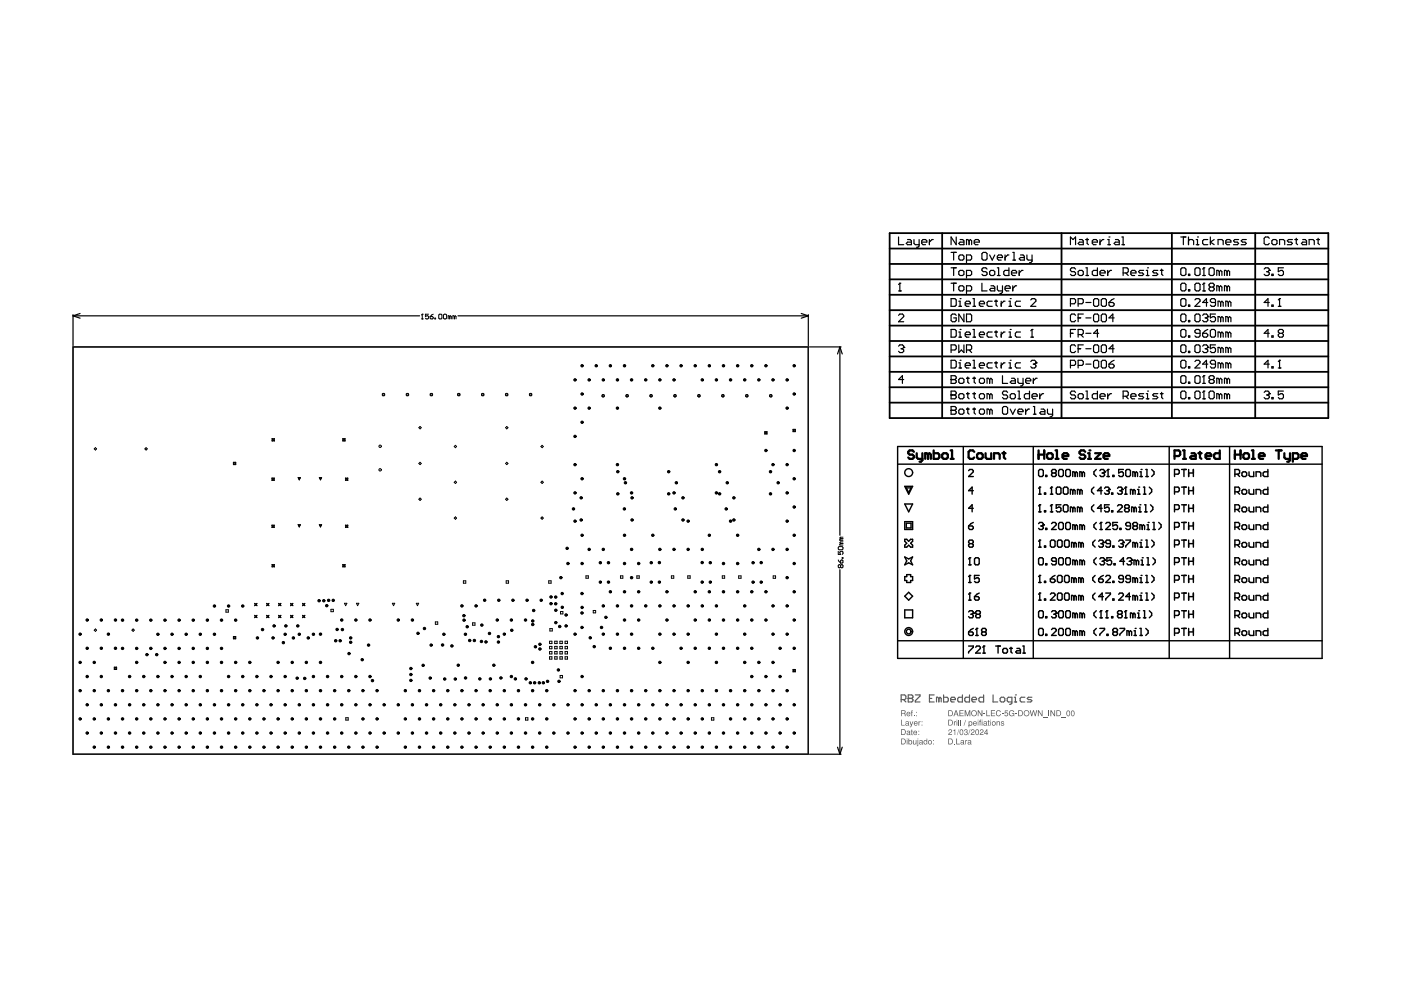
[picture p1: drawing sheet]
<svg xmlns="http://www.w3.org/2000/svg" width="297mm" height="210mm" viewBox="0 0 297 210" stroke-linecap="round" stroke-linejoin="round" font-family="sans-serif">
<g fill="none" stroke="#5a5a5a" stroke-width=".25">
<path d="M191.1 148.3h.7l.3-.2v-.5l-.3-.3h-.7v1.5M191.6 148.3l.5 .5M192.6 148.1h.1M192.6 147.3h.7l.3 .3v.2l-.3 .3 .3 .2v.3l-.3 .2h-.7zM192.6 148.1h.7M194.1 147.3h1v.3l-1 1v.2h1M197.1 148.1h.5M198.1 147.3h-1v1.5h1M199.1 148.1l-.3-.3h-.2v1M199.1 148.1v.7M199.1 148.1l.2-.3 .3 .3v.7M200.1 147.3v1.5h.7l.3-.2v-.5l-.3-.3h-.7"/>
<path d="M201.6 148.3h1v-.2l-.3-.3h-.5l-.2 .3v.5l.2 .2h.5M204.1 147.3v1.5h-.8l-.2-.2v-.5l.2-.3h.8M205.6 147.3v1.5h-.8l-.2-.2v-.5l.2-.3h.8M206.1 148.3h.9v-.2l-.2-.3h-.5l-.2 .3v.5l.2 .2h.5M208.5 147.3v1.5h-.7l-.3-.2v-.5l.3-.3h.7M210.5 147.3v1.5h1M212 148.1l.3-.3h.5l.2 .3v.5l-.2 .2h-.5l-.3-.2zM214.5 148.8h-.7l-.3-.2v-.5l.3-.3h.7v1.3l-.2 .2h-.3M215 148.8h.5M215 147.8h.3v1M215.3 147.3h.1M217.3 147.8h-.8l-.2 .3v.5l.2 .2h.8"/>
<path d="M218.8 147.8h-.8l-.2 .3 .2 .2h.5l.3 .3-.3 .2h-.7"/>
</g>
<g fill="#5a5a5a">
<path d="M193.3 150.7l.2-.1-.1 .1v.2h.1l-.1 .2v.8h-.2v-.8h-.1z"/>
<path d="M193.7 151.7h.2v.2h-.2z"/>
<path d="M191.1 152.6h.1v1.1h.6v.1h-.7z"/>
<path d="M192.9 152.9h.1l.2 .7 .3-.7h.1l-.5 1.3h-.2l.2-.3z"/>
<path d="M194.7 152.9h.2v.2l.3-.2-.3 .4v.5h-.2z"/>
<path d="M193.6 156.9h.1l.1 .8 .3-.1 .1-.7h.1v.9h-.7z"/>
<path d="M193.2 154.7l.3 .2-.1 .2 .1 .8-.3-.1v-.7h-.1z"/>
<path d="M203.4 150.6h.9v.1h-.7v.4h.7v.2h-.7v.4h.7v.2h-.9z"/>
<path d="M204.5 150.6h.3l.3 1 .4-1h.2v1.3h-.1v-1.1l-.4 1.1h-.2l-.3-1.1v1.1h-.2z"/>
<path d="M207.3 150.6h.2l.6 1v-1h.2v1.3h-.2l-.6-1.1v1.1h-.2z"/>
<path d="M208.5 151.3h.4v.1h-.4z"/>
<path d="M209.1 150.6h.2v1.1h.6v.2h-.8z"/>
<path d="M210.1 150.6h.9v.1h-.8v.4h.7v.2h-.7v.4h.8v.2h-.9z"/>
<path d="M211.3 150.8l.5-.2 .3 .2 .1 .2-.6-.3-.3 .5 .3 .5h.3l.3-.3-.2 .4-.4 .1-.3-.3-.1-.5z"/>
<path d="M212.4 151.3h.4v.1h-.4z"/>
<path d="M213.1 150.6h.6v.2h-.5l-.1 .3 .3-.1 .3 .2v.4l-.2 .3h-.3l-.2-.2-.1-.2h.2l.3 .2 .2-.2-.2-.3-.4 .1z"/>
<path d="M214.1 150.8l.3-.2 .5 .1 .1 .3-.3-.3-.4 .1-.2 .6 .1 .2 .4 .1 .2-.1 .1-.3h-.4v-.1h.5v.7l-.1-.2-.5 .2-.4-.2-.1-.5z"/>
<path d="M215.2 151.3h.5v.1h-.5z"/>
<path d="M218.3 150.6h.2l.2 1 .3-1h.2l.3 1 .2-1h.2l-.3 1.3h-.2l-.3-1.1-.3 1.1h-.2z"/>
<path d="M220 150.6h.2l.7 1v-1h.1v1.3h-.1l-.7-1.1v1.1h-.2z"/>
<path d="M221.1 152.1h1.1z"/>
<path d="M222.3 150.6h.2v1.3h-.2z"/>
<path d="M222.7 150.6h.2l.6 1v-1h.2v1.3h-.2l-.6-1.1v1.1h-.2z"/>
<path d="M225 152.1h1.1z"/>
<path d="M202.3 157.7h.2v.1h-.2z"/>
<path d="M202.7 156.6h.2v1.1h.6v.1h-.8z"/>
<path d="M204.6 156.9l.2 .2 .3-.2-.3 .3v.6h-.2z"/>
<path d="M201.2 154.8l.3-.2 .3 .2v.4l-.6 .5h.6v.1h-.7v-.3l.6-.5-.1-.2h-.2l-.3 .2z"/>
<path d="M202.1 154.9l.4-.3v1.2h-.1v-.8z"/>
<path d="M203.3 154.6l-.4 1.3z"/>
<path d="M204.5 154.7l.3-.1 .3 .2-.1 .4 .2 .4-.2 .2-.4 .1-.2-.2v-.2l.3 .2 .3-.2-.1-.2h-.2l.3-.2v-.3h-.3l-.3 .2z"/>
<path d="M205.7 154.6l-.4 1.3z"/>
<path d="M205.9 154.7l.4-.1 .3 .2-.1 .4-.5 .5h.6v.1h-.8l.2-.4 .5-.4-.2-.2-.5 .2z"/>
<path d="M207.8 154.7l.4-.1 .3 .2-.1 .4-.5 .5h.6v.1h-.8l.2-.4 .5-.4-.2-.2-.5 .2z"/>
<path d="M202.3 152.9h.1v.2l.3-.2-.3 .3v.6h-.1z"/>
<path d="M203.2 152.6h.1v1.2h-.1z"/>
<path d="M203.6 152.6h.1v1.2h-.1z"/>
<path d="M204.7 152.6l-.4 1.3z"/>
<path d="M207.8 152.6h.2l-.1 .1v.2h.1l-.1 .2v.7h-.2v-.7h-.1z"/>
<path d="M209.5 152.7l.3 .2-.1 .2 .1 .8-.3-.1v-.7h-.1z"/>
<path d="M211.3 152.9l.1 .2 .2-.2 .4 .1v.8h-.1v-.7l-.2-.1-.2 .2-.1 .6h-.1z"/>
<path d="M212.3 153l.2-.1 .3 .1 .1 .2-.3-.2-.2 .1 .5 .4-.1 .3h-.6v-.2l.3 .2 .3-.2-.5-.3z"/>
<path d="M191.2 150.7v.5h.5l.1-.2v-.2zM191.1 150.6l.8 .1 .1 .3-.2 .2 .2 .7-.2-.1v-.4l-.2-.1h-.4v.6h-.1z"/>
<path d="M192.4 151.1v.2h.5l-.2-.3zM192.3 151l.4-.1 .3 .2v.3h-.6l.1 .3 .5-.1-.3 .3-.4-.2z"/>
<path d="M194.2 150.9h.2v.2h-.2zM194.2 151.7h.2v.2h-.2z"/>
<path d="M192.1 153.6v.1l.2 .1 .2-.4zM192 153.1l.2-.2 .5 .1 .1 .9-.8-.1v-.4l.5-.1v-.2l-.3-.1-.1 .2z"/>
<path d="M194 153.1l-.1 .2h.5l-.2-.3zM193.8 153l.5-.1 .2 .2 .1 .3h-.7l.2 .4 .4-.2-.1 .2-.3 .1-.3-.2z"/>
<path d="M195.4 152.9h.2v.2h-.2zM195.4 153.7h.2v.1h-.2z"/>
<path d="M191.2 156.7v1h.5l.1-.2 .1-.5-.2-.3zM191.1 156.6h.6l.2 .2 .1 .5-.2 .5h-.7z"/>
<path d="M192.2 156.6h.2v.2h-.2zM192.2 156.9h.2v.9h-.2z"/>
<path d="M192.7 157.3a.3 .3 0 0 0 .6 0 .3 .3 0 0 0-.6 0zM192.6 156.6h.2v.4l.3-.1 .3 .3v.4l-.2 .2h-.6z"/>
<path d="M194.5 156.6h.2v.2h-.2zM194.5 156.9h.2v1.2l-.3 .1 .1-.2z"/>
<path d="M195 157.5l.2 .3 .2-.1 .1-.3zM194.9 157l.3-.1 .3 .1 .2 .9-.2-.2-.6 .1v-.3l.6-.3-.3-.2-.3 .2z"/>
<path d="M195.9 157l.3-.1 .3 .1v-.4h.1v1.2l-.1-.1-.4 .2-.2-.2zM196 157.2v.4l.3 .1 .1-.5-.2-.2z"/>
<path d="M196.9 157.4a.31 .31 0 0 0 .6 0 .31 .31 0 0 0-.6 0zM196.7 157.3a.45 .45 0 0 1 .9 0 .45 .45 0 0 1-.9 0z"/>
<path d="M197.8 156.9h.2v.2h-.2zM197.8 157.7h.2v.1h-.2z"/>
<path d="M191.2 154.7v1h.5l.2-.3-.1-.6zM191.1 154.6h.5l.3 .2 .1 .5-.3 .5h-.6z"/>
<path d="M192.4 155.5v.2l.2 .1 .2-.4zM192.3 155h.6l.2 .9-.8-.1-.1-.3 .6-.3-.1-.2-.5 .2z"/>
<path d="M193.9 155.1l-.1 .2h.5l-.1-.3zM193.7 155.1l.2-.2 .5 .1v.5h-.6l.2 .3 .4-.2-.1 .2h-.5l-.2-.2z"/>
<path d="M194.7 154.9h.2v.2h-.2zM194.7 155.7h.2v.1h-.2z"/>
<path d="M201.2 150.7v1h.4l.2-.2v-.5l-.2-.3zM201.1 150.6h.6l.2 .2 .1 .7-.3 .3-.6 .1z"/>
<path d="M202.7 150.8l-.2 .5h.4zM202.6 150.6h.2l.4 1.3h-.1l-.2-.4h-.4l-.2 .4h-.2z"/>
<path d="M206 151.2a.5 .5 0 0 0 1 0 .5 .5 0 0 0-1 0zM205.9 151.2a.64 .64 0 0 1 1.2 0 .64 .64 0 0 1-1.2 0z"/>
<path d="M216.1 150.7v1h.4l.2-.2v-.5l-.2-.3zM215.9 150.6h.6l.3 .3 .1 .5-.3 .4-.7 .1z"/>
<path d="M217.2 151.2a.48 .48 0 0 0 .9 0 .48 .48 0 0 0-.9 0zM217 151.2a.65 .65 0 0 1 1.3 0 .65 .65 0 0 1-1.3 0z"/>
<path d="M224.1 150.7v1l.6-.1 .1-.3-.1-.4zM224 150.6h.6l.3 .3 .1 .4-.3 .5-.7 .1z"/>
<path d="M226.3 150.9l-.1 .5 .3 .3 .2-.2v-.5l-.1-.2zM226.2 150.8l.4-.2 .2 .3v.6l-.2 .4-.5-.3z"/>
<path d="M227.3 150.9l-.1 .6 .3 .2 .2-.1v-.6l-.2-.2zM227.2 150.8l.3-.2 .3 .3v.5l-.2 .5-.5-.2z"/>
<path d="M201.2 156.7v1h.4l.2-.2v-.6l-.1-.2zM201.1 156.6h.6l.2 .2 .1 .4-.2 .6h-.7z"/>
<path d="M203.8 157.5l.2 .3 .2-.1v-.3zM203.7 157l.3-.1 .3 .1 .2 .9-.3-.2-.5 .1v-.3l.5-.3-.2-.2-.3 .2z"/>
<path d="M205.3 157.5l.2 .3 .2-.1 .1-.3zM205.2 157l.3-.1 .4 .1 .1 .9-.2-.2-.6 .1v-.3l.6-.3-.3-.2-.3 .2z"/>
<path d="M203.7 154.8l-.1 .6 .3 .3 .2-.2v-.5l-.2-.2zM203.5 154.8l.4-.2 .3 .2v.6l-.2 .5h-.3l-.2-.3z"/>
<path d="M207 154.9v.7l.3 .1 .1-.8-.2-.1zM206.9 154.8l.3-.2 .3 .3v.7l-.2 .3-.5-.3z"/>
<path d="M209.2 154.9l-.4 .5h.4zM209.2 154.6h.1v.8h.2l-.2 .4h-.1v-.2h-.6z"/>
<path d="M201.2 152.7v1h.4l.2-.2v-.6zM201.1 152.6h.6l.2 .2 .1 .6-.3 .4h-.6z"/>
<path d="M202.8 152.6h.2v.2h-.2zM202.8 152.9h.2v.9h-.2z"/>
<path d="M205.4 152.9h.5l.3 .3-.2 .6h-.5v.4h-.1zM205.5 153.3a.3 .3 0 0 0 .6 0 .3 .3 0 0 0-.6 0z"/>
<path d="M206.5 153.1v.2h.4l-.1-.2zM206.4 153.1l.2-.2 .4 .1 .1 .4h-.7l.2 .4 .5-.2-.1 .2-.3 .1-.3-.2z"/>
<path d="M207.3 152.6l.1 .2zM207.3 152.9h.1v.9h-.1z"/>
<path d="M208.1 152.6h.2v.2h-.2zM208.1 152.9h.2v.9h-.2z"/>
<path d="M208.6 153.6l.1 .1 .2 .1 .2-.4zM208.5 153.1l.3-.2 .4 .1 .1 .9-.8-.1 .1-.4 .5-.1-.1-.2-.2-.1-.1 .2z"/>
<path d="M210 152.6l.1 .2zM210 152.9h.1v.9h-.1z"/>
<path d="M210.4 153.4a.3 .3 0 0 0 .6 0 .3 .3 0 0 0-.6 0zM210.2 153.4a.45 .45 0 0 1 .9 0 .45 .45 0 0 1-.9 0z"/>
</g>
<g fill="none" stroke="#000" stroke-width=".21">
<path d="M15.5 73.6h155.9v86.3h-155.9zM89.4 67.6h.3M89.5 66.6h.1M89.5 66.6v1M89.5 66.6l-.1 .2M90.9 66.6h-.7v.5l.3-.1 .4 .1-.2 .5-.5-.1M91.2 67.1h.5l.2 .4-.5 .1zM91.9 66.6l-.7 .5M92.2 67.5h.2v.1h-.2zM93.2 66.6l.5 .2v.7l-.2 .1-.5-.1v-.7zM94 66.8l.2-.2 .5 .2v.7l-.2 .1-.5-.1zM95.4 67.1l-.4-.1v.6"/>
<path d="M95.4 67.1v.5M95.4 67.1l.1-.1 .2 .1v.5M96.4 67.1l-.4-.1v.6M96.4 67.1v.5M96.4 67.1l.1-.1 .2 .1v.5M20 95.2l.2-.3 .3 .3-.3 .2zM30.7 95.2l.3-.3 .2 .3-.2 .2zM49.5 98h.5v.5h-.5zM49.6 98.1h.3v.3h-.3zM57.7 93l.2 .1 .3-.1-.1 .2 .1 .3-.3-.1-.2 .1 .1-.3zM72.7 93l.2 .1 .3-.1-.2 .2 .2 .3-.3-.1-.2 .1 .1-.3zM81.1 83.5l.3-.1 .2 .4-.4 .1z"/>
<path d="M86.1 83.5l.4-.1 .1 .4-.3 .1zM88.8 98.3l.3-.3 .2 .3-.2 .2zM88.8 90.7l.3-.3 .2 .3-.2 .2zM91.2 83.5l.4-.1 .1 .4-.4 .1zM96.3 94.7l.3-.3 .2 .3-.2 .2zM97 83.5l.4-.1 .1 .4-.4 .1zM102.1 83.5l.4-.1 .1 .4-.4 .1zM107.2 83.5l.3-.1 .2 .4-.4 .1zM107.2 98.3l.2-.3 .3 .3-.3 .2zM107.2 90.7l.2-.3 .3 .3-.3 .2zM112.2 83.5l.4-.1 .2 .4-.4 .1zM114.7 94.7l.2-.3 .3 .3-.3 .2z"/>
<path d="M127.6 83.8l.4-.1 .1 .3-.3 .2zM132.7 83.8l.4-.1 .1 .3-.4 .2zM137.8 83.8l.4-.1 .1 .3-.4 .2zM142.9 83.8l.3-.1 .2 .3-.4 .2zM147.9 83.8l.4-.1 .1 .3-.3 .2zM153 83.8l.4-.1 .1 .3-.4 .2zM158.1 83.8l.4-.1 .1 .3-.4 .2zM162.1 91.5h.5v.5h-.5zM162.2 91.6h.3v.3h-.3zM163.2 83.8l.3-.1 .2 .3-.4 .2zM168.1 91h.5v.5h-.5zM168.2 91.1h.3v.3h-.3z"/>
<path d="M57.7 101.4l.2 .1 .3-.1-.2 .2 .2 .3-.3-.2-.2 .2 .1-.3zM57.7 111.3l.2 .2 .3-.2-.2 .3 .2 .2-.3-.1-.2 .1 .1-.2zM57.7 119.7l.2 .1 .3-.1-.1 .2 .1 .3-.3-.1-.2 .1 .1-.3zM63.2 101.3h.5l-.2 .5zM63.2 111.2h.5l-.2 .5zM63.3 101.4h.3l-.1 .3zM63.3 111.3h.3l-.1 .3zM67.7 101.3h.5l-.3 .5zM67.7 111.2h.5l-.3 .5zM67.8 101.4h.3l-.2 .3zM68.1 111.3h-.3l.1 .3M72.7 119.7l.2 .1 .3-.1-.2 .2 .2 .3-.3-.1-.2 .1 .1-.3z"/>
<path d="M73.2 101.4l.3 .1 .2-.1-.1 .2 .1 .3-.2-.2-.3 .2 .2-.3zM73.2 111.3l.3 .2 .2-.2-.1 .3 .1 .2-.2-.1-.3 .1 .2-.2zM88.8 105.9l.3-.3 .2 .3-.2 .2zM96.3 102.3l.3-.3 .2 .3-.2 .2zM96.3 109.8l.3-.2 .2 .2-.2 .3zM107.2 105.9l.2-.3 .3 .3-.3 .2zM114.7 102.3l.2-.3 .3 .3-.3 .2zM114.7 109.8l.2-.2 .3 .2-.3 .3zM177.7 116.1l.2-.2h.7l.1 .5-.1 .2h-.7zM177.7 116.9v.7h.5l-.1-.4 .1-.3 .5 .2-.1 .5M177.7 118.7l.5 .7M178.2 119.9l-.1-.2-.4 .2 .2 .5 .3-.2"/>
<path d="M178.2 119.9l.2-.2 .3 .2-.1 .5-.4-.2M178.2 118.9l.4-.2 .1 .5-.5 .2zM178.2 119.9v.3M178.2 114.2l-.1 .4h.6M178.2 115.2l-.1 .4h.6M178.2 115.2h.5M178.2 114.2h.5M178.6 118.2h.1v.2h-.1zM178.7 114.9h-.5l-.1 .2 .1 .1M178.7 113.9h-.5l-.1 .2 .1 .1M20 133.6l.2-.2 .3 .2-.3 .3zM28 133.6l.2-.2 .3 .2-.3 .3z"/>
<path d="M47.9 129.3h.5v.5h-.5zM49.5 135h.5v.5h-.5zM49.6 135.1h.3v.3h-.3zM54 127.9l.2 .1 .3-.1-.1 .3 .1 .2-.3-.1-.2 .1 .1-.2zM54 130.5l.2 .1 .3-.1-.1 .2 .1 .3-.3-.2-.2 .2 .1-.3zM56.5 130.5l.3 .1 .2-.1-.1 .2 .1 .3-.2-.2-.3 .2 .1-.3zM56.5 127.9l.3 .1 .2-.1-.1 .3 .1 .2-.2-.1-.3 .1 .1-.2zM59.1 130.5l.2 .1 .3-.1-.2 .2 .2 .3-.3-.2-.2 .2 .1-.3zM59.1 127.9l.2 .1 .3-.1-.2 .3 .2 .2-.3-.1-.2 .1 .1-.2zM61.6 127.9l.2 .1 .3-.1-.1 .3 .1 .2-.3-.1-.2 .1 .1-.2zM61.6 130.5l.2 .1 .3-.1-.1 .2 .1 .3-.3-.2-.2 .2 .1-.3zM64.1 130.5l.3 .1 .2-.1-.1 .2 .1 .3-.2-.2-.3 .2 .2-.3z"/>
<path d="M64.1 127.9l.3 .1 .2-.1-.1 .3 .1 .2-.2-.1-.3 .1 .2-.2zM70.2 129.2h.5v.5h-.5zM73 127.9h.5l-.2 .5zM75.6 127.9h.5l-.3 .5zM83.2 127.9h.5l-.3 .5zM88.3 127.9h.5l-.3 .5zM92.3 131.9h.5v.5h-.5zM98.2 123.1h.6v.6h-.6zM100.2 132.1h.5v.5h-.5zM107.3 123.1h.5v.6h-.5zM116.3 123.1h.5v.6h-.5zM116.5 136h.5v.5h-.5z"/>
<path d="M116.5 137h.5v.6h-.5zM116.5 138.1h.5v.6h-.5zM116.5 139.2h.5v.6h-.5zM116.6 133.3h.5v.5h-.5zM117.6 136h.5v.5h-.5zM117.6 137h.5v.6h-.5zM117.6 138.1h.5v.6h-.5zM117.6 139.2h.5v.6h-.5zM118.7 136h.5v.5h-.5zM118.7 137h.5v.6h-.5zM118.7 138.1h.5v.6h-.5zM118.7 139.2h.5v.6h-.5z"/>
<path d="M118.8 129.7h.5v.5h-.5zM119.8 136h.5v.5h-.5zM119.8 137h.5v.6h-.5zM119.8 138.1h.5v.6h-.5zM119.8 139.2h.5v.6h-.5zM124.2 122.1h.5v.5h-.5zM125.8 129.4h.5v.5h-.5zM131.6 122.1h.5v.5h-.5zM135 122.1h.5v.5h-.5zM142.3 122.1h.6v.5h-.6zM145.8 122.1h.5v.5h-.5zM153.1 122.1h.5v.5h-.5z"/>
<path d="M156.6 122.1h.5v.5h-.5zM163.9 122.1h.5v.5h-.5zM24.2 141.4h.5v.5h-.5zM24.3 141.5h.3v.3h-.3zM73.3 152.2h.5v.5h-.5zM111.4 152.2h.5v.5h-.5zM118.8 143.2h.5v.5h-.5zM150.8 152.2h.5v.5h-.5zM168.1 141.9h.5v.5h-.5zM168.2 142h.3v.3h-.3z"/>
<circle cx="123.4" cy="77.5" r=".15"/>
<circle cx="123.4" cy="77.5" r=".25"/>
<circle cx="126.4" cy="77.5" r=".15"/>
<circle cx="126.4" cy="77.5" r=".25"/>
<circle cx="129.4" cy="77.5" r=".15"/>
<circle cx="129.4" cy="77.5" r=".25"/>
<circle cx="132.4" cy="77.5" r=".15"/>
<circle cx="132.4" cy="77.5" r=".25"/>
<circle cx="138.4" cy="77.5" r=".15"/>
<circle cx="138.4" cy="77.5" r=".25"/>
<circle cx="141.4" cy="77.5" r=".15"/>
<circle cx="141.4" cy="77.5" r=".25"/>
<circle cx="144.4" cy="77.5" r=".15"/>
<circle cx="144.4" cy="77.5" r=".25"/>
<circle cx="147.4" cy="77.5" r=".15"/>
<circle cx="147.4" cy="77.5" r=".25"/>
<circle cx="150.4" cy="77.5" r=".15"/>
<circle cx="150.4" cy="77.5" r=".25"/>
<circle cx="153.4" cy="77.5" r=".15"/>
<circle cx="153.4" cy="77.5" r=".25"/>
<circle cx="156.4" cy="77.5" r=".15"/>
<circle cx="156.4" cy="77.5" r=".25"/>
<circle cx="159.4" cy="77.5" r=".15"/>
<circle cx="159.4" cy="77.5" r=".25"/>
<circle cx="162.4" cy="77.5" r=".15"/>
<circle cx="162.4" cy="77.5" r=".25"/>
<circle cx="168.4" cy="77.5" r=".15"/>
<circle cx="168.4" cy="77.5" r=".25"/>
<circle cx="80.6" cy="99.6" r=".25"/>
<circle cx="80.6" cy="94.6" r=".25"/>
<circle cx="121.9" cy="98.5" r=".15"/>
<circle cx="121.9" cy="86.5" r=".15"/>
<circle cx="121.9" cy="80.5" r=".15"/>
<circle cx="121.9" cy="92.5" r=".15"/>
<circle cx="121.9" cy="80.5" r=".25"/>
<circle cx="121.9" cy="98.5" r=".25"/>
<circle cx="121.9" cy="86.5" r=".25"/>
<circle cx="121.9" cy="92.5" r=".25"/>
<circle cx="123.4" cy="89.5" r=".15"/>
<circle cx="123.4" cy="83.5" r=".15"/>
<circle cx="123.4" cy="89.5" r=".25"/>
<circle cx="123.4" cy="83.5" r=".25"/>
<circle cx="124.9" cy="86.5" r=".15"/>
<circle cx="124.9" cy="80.5" r=".15"/>
<circle cx="124.9" cy="80.5" r=".25"/>
<circle cx="124.9" cy="86.5" r=".25"/>
<circle cx="127.9" cy="80.5" r=".15"/>
<circle cx="127.9" cy="80.5" r=".25"/>
<circle cx="130.9" cy="98.5" r=".15"/>
<circle cx="130.9" cy="86.5" r=".15"/>
<circle cx="130.9" cy="80.5" r=".15"/>
<circle cx="130.9" cy="80.5" r=".25"/>
<circle cx="130.9" cy="98.5" r=".25"/>
<circle cx="130.9" cy="86.5" r=".25"/>
<circle cx="133.9" cy="80.5" r=".15"/>
<circle cx="133.9" cy="80.5" r=".25"/>
<circle cx="136.9" cy="80.5" r=".15"/>
<circle cx="136.9" cy="80.5" r=".25"/>
<circle cx="139.9" cy="86.5" r=".15"/>
<circle cx="139.9" cy="80.5" r=".15"/>
<circle cx="139.9" cy="80.5" r=".25"/>
<circle cx="139.9" cy="86.5" r=".25"/>
<circle cx="142.9" cy="80.5" r=".15"/>
<circle cx="142.9" cy="80.5" r=".25"/>
<circle cx="148.9" cy="80.5" r=".15"/>
<circle cx="148.9" cy="80.5" r=".25"/>
<circle cx="151.9" cy="98.5" r=".15"/>
<circle cx="151.9" cy="80.5" r=".15"/>
<circle cx="151.9" cy="80.5" r=".25"/>
<circle cx="151.9" cy="98.5" r=".25"/>
<circle cx="154.9" cy="80.5" r=".15"/>
<circle cx="154.9" cy="80.5" r=".25"/>
<circle cx="157.9" cy="80.5" r=".15"/>
<circle cx="157.9" cy="80.5" r=".25"/>
<circle cx="160.9" cy="80.5" r=".15"/>
<circle cx="160.9" cy="80.5" r=".25"/>
<circle cx="162.4" cy="95.5" r=".15"/>
<circle cx="162.4" cy="95.5" r=".25"/>
<circle cx="163.9" cy="98.5" r=".15"/>
<circle cx="163.9" cy="80.5" r=".15"/>
<circle cx="163.9" cy="80.5" r=".25"/>
<circle cx="163.9" cy="98.5" r=".25"/>
<circle cx="166.9" cy="98.5" r=".15"/>
<circle cx="166.9" cy="86.5" r=".15"/>
<circle cx="166.9" cy="80.5" r=".15"/>
<circle cx="166.9" cy="80.5" r=".25"/>
<circle cx="166.9" cy="98.5" r=".25"/>
<circle cx="166.9" cy="86.5" r=".25"/>
<circle cx="168.4" cy="95.5" r=".15"/>
<circle cx="168.4" cy="83.5" r=".15"/>
<circle cx="168.4" cy="95.5" r=".25"/>
<circle cx="168.4" cy="83.5" r=".25"/>
<circle cx="120.2" cy="116.3" r=".15"/>
<circle cx="120.2" cy="116.3" r=".25"/>
<circle cx="120.4" cy="119.5" r=".15"/>
<circle cx="120.4" cy="119.5" r=".25"/>
<circle cx="121.6" cy="107.9" r=".15"/>
<circle cx="121.6" cy="107.9" r=".25"/>
<circle cx="121.9" cy="104.5" r=".15"/>
<circle cx="121.9" cy="110.5" r=".15"/>
<circle cx="121.9" cy="104.5" r=".25"/>
<circle cx="121.9" cy="110.5" r=".25"/>
<circle cx="123.2" cy="110.2" r=".15"/>
<circle cx="123.2" cy="110.2" r=".25"/>
<circle cx="123.2" cy="105.6" r=".15"/>
<circle cx="123.2" cy="105.6" r=".25"/>
<circle cx="123.4" cy="113.5" r=".15"/>
<circle cx="123.4" cy="119.5" r=".15"/>
<circle cx="123.4" cy="101.5" r=".15"/>
<circle cx="123.4" cy="119.5" r=".25"/>
<circle cx="123.4" cy="113.5" r=".25"/>
<circle cx="123.4" cy="101.5" r=".25"/>
<circle cx="124.9" cy="116.5" r=".15"/>
<circle cx="124.9" cy="116.5" r=".25"/>
<circle cx="127.3" cy="119.3" r=".15"/>
<circle cx="127.3" cy="119.3" r=".25"/>
<circle cx="127.9" cy="116.5" r=".15"/>
<circle cx="127.9" cy="116.5" r=".25"/>
<circle cx="129" cy="119.3" r=".15"/>
<circle cx="129" cy="119.3" r=".25"/>
<circle cx="131" cy="100" r=".15"/>
<circle cx="131" cy="104.7" r=".15"/>
<circle cx="131" cy="100" r=".25"/>
<circle cx="131" cy="104.7" r=".25"/>
<circle cx="132.4" cy="107.9" r=".15"/>
<circle cx="132.4" cy="107.9" r=".25"/>
<circle cx="132.4" cy="113.5" r=".15"/>
<circle cx="132.4" cy="101.5" r=".15"/>
<circle cx="132.4" cy="119.5" r=".15"/>
<circle cx="132.4" cy="101.5" r=".25"/>
<circle cx="132.4" cy="119.5" r=".25"/>
<circle cx="132.4" cy="113.5" r=".25"/>
<circle cx="132.6" cy="102.4" r=".15"/>
<circle cx="132.6" cy="102.4" r=".25"/>
<circle cx="133.9" cy="116.5" r=".15"/>
<circle cx="133.9" cy="104.5" r=".15"/>
<circle cx="133.9" cy="116.5" r=".25"/>
<circle cx="133.9" cy="104.5" r=".25"/>
<circle cx="134" cy="110.2" r=".15"/>
<circle cx="134" cy="105.6" r=".15"/>
<circle cx="134" cy="110.2" r=".25"/>
<circle cx="134" cy="105.6" r=".25"/>
<circle cx="135.4" cy="119.5" r=".15"/>
<circle cx="135.4" cy="119.5" r=".25"/>
<circle cx="138.1" cy="119.3" r=".15"/>
<circle cx="138.1" cy="119.3" r=".25"/>
<circle cx="138.4" cy="113.5" r=".15"/>
<circle cx="138.4" cy="113.5" r=".25"/>
<circle cx="139.8" cy="119.3" r=".15"/>
<circle cx="139.8" cy="119.3" r=".25"/>
<circle cx="139.9" cy="116.5" r=".15"/>
<circle cx="139.9" cy="116.5" r=".25"/>
<circle cx="141.8" cy="100" r=".15"/>
<circle cx="141.8" cy="104.7" r=".15"/>
<circle cx="141.8" cy="100" r=".25"/>
<circle cx="141.8" cy="104.7" r=".25"/>
<circle cx="142.9" cy="116.5" r=".15"/>
<circle cx="142.9" cy="104.5" r=".15"/>
<circle cx="142.9" cy="116.5" r=".25"/>
<circle cx="142.9" cy="104.5" r=".25"/>
<circle cx="143.2" cy="107.9" r=".15"/>
<circle cx="143.2" cy="107.9" r=".25"/>
<circle cx="143.4" cy="102.4" r=".15"/>
<circle cx="143.4" cy="102.4" r=".25"/>
<circle cx="144.8" cy="110.2" r=".15"/>
<circle cx="144.8" cy="105.6" r=".15"/>
<circle cx="144.8" cy="110.2" r=".25"/>
<circle cx="144.8" cy="105.6" r=".25"/>
<circle cx="145.9" cy="116.5" r=".15"/>
<circle cx="145.9" cy="110.5" r=".15"/>
<circle cx="145.9" cy="116.5" r=".25"/>
<circle cx="145.9" cy="110.5" r=".25"/>
<circle cx="148.9" cy="119.3" r=".15"/>
<circle cx="148.9" cy="119.3" r=".25"/>
<circle cx="148.9" cy="116.5" r=".15"/>
<circle cx="148.9" cy="116.5" r=".25"/>
<circle cx="150.4" cy="113.5" r=".15"/>
<circle cx="150.4" cy="113.5" r=".25"/>
<circle cx="150.6" cy="119.3" r=".15"/>
<circle cx="150.6" cy="119.3" r=".25"/>
<circle cx="151.9" cy="104.5" r=".15"/>
<circle cx="151.9" cy="104.5" r=".25"/>
<circle cx="152.6" cy="100" r=".15"/>
<circle cx="152.6" cy="104.7" r=".15"/>
<circle cx="152.6" cy="100" r=".25"/>
<circle cx="152.6" cy="104.7" r=".25"/>
<circle cx="153.4" cy="119.5" r=".15"/>
<circle cx="153.4" cy="119.5" r=".25"/>
<circle cx="154" cy="107.9" r=".15"/>
<circle cx="154" cy="107.9" r=".25"/>
<circle cx="154.2" cy="102.4" r=".15"/>
<circle cx="154.2" cy="102.4" r=".25"/>
<circle cx="154.9" cy="110.5" r=".15"/>
<circle cx="154.9" cy="110.5" r=".25"/>
<circle cx="155.6" cy="110.2" r=".15"/>
<circle cx="155.6" cy="105.6" r=".15"/>
<circle cx="155.6" cy="105.6" r=".25"/>
<circle cx="155.6" cy="110.2" r=".25"/>
<circle cx="156.4" cy="113.5" r=".15"/>
<circle cx="156.4" cy="119.5" r=".15"/>
<circle cx="156.4" cy="113.5" r=".25"/>
<circle cx="156.4" cy="119.5" r=".25"/>
<circle cx="159.7" cy="119.3" r=".15"/>
<circle cx="159.7" cy="119.3" r=".25"/>
<circle cx="160.9" cy="116.5" r=".15"/>
<circle cx="160.9" cy="116.5" r=".25"/>
<circle cx="161.4" cy="119.3" r=".15"/>
<circle cx="161.4" cy="119.3" r=".25"/>
<circle cx="163.4" cy="100" r=".15"/>
<circle cx="163.4" cy="104.7" r=".15"/>
<circle cx="163.4" cy="100" r=".25"/>
<circle cx="163.4" cy="104.7" r=".25"/>
<circle cx="163.9" cy="116.5" r=".15"/>
<circle cx="163.9" cy="116.5" r=".25"/>
<circle cx="165" cy="102.4" r=".15"/>
<circle cx="165" cy="102.4" r=".25"/>
<circle cx="166.9" cy="116.5" r=".15"/>
<circle cx="166.9" cy="104.5" r=".15"/>
<circle cx="166.9" cy="110.5" r=".15"/>
<circle cx="166.9" cy="116.5" r=".25"/>
<circle cx="166.9" cy="104.5" r=".25"/>
<circle cx="166.9" cy="110.5" r=".25"/>
<circle cx="168.4" cy="107.5" r=".15"/>
<circle cx="168.4" cy="113.5" r=".15"/>
<circle cx="168.4" cy="119.5" r=".15"/>
<circle cx="168.4" cy="101.5" r=".15"/>
<circle cx="168.4" cy="107.5" r=".25"/>
<circle cx="168.4" cy="101.5" r=".25"/>
<circle cx="168.4" cy="113.5" r=".25"/>
<circle cx="168.4" cy="119.5" r=".25"/>
<circle cx="17" cy="134.5" r=".15"/>
<circle cx="17" cy="134.5" r=".25"/>
<circle cx="18.5" cy="131.5" r=".15"/>
<circle cx="18.5" cy="137.5" r=".15"/>
<circle cx="18.5" cy="137.5" r=".25"/>
<circle cx="18.5" cy="131.5" r=".25"/>
<circle cx="21.5" cy="131.5" r=".15"/>
<circle cx="21.5" cy="137.5" r=".15"/>
<circle cx="21.5" cy="137.5" r=".25"/>
<circle cx="21.5" cy="131.5" r=".25"/>
<circle cx="23" cy="134.5" r=".15"/>
<circle cx="23" cy="134.5" r=".25"/>
<circle cx="24.5" cy="131.5" r=".15"/>
<circle cx="24.5" cy="137.5" r=".15"/>
<circle cx="24.5" cy="137.5" r=".25"/>
<circle cx="24.5" cy="131.5" r=".25"/>
<circle cx="26" cy="137.5" r=".15"/>
<circle cx="26" cy="131.5" r=".15"/>
<circle cx="26" cy="131.5" r=".25"/>
<circle cx="26" cy="137.5" r=".25"/>
<circle cx="29" cy="137.5" r=".15"/>
<circle cx="29" cy="131.5" r=".15"/>
<circle cx="29" cy="131.5" r=".25"/>
<circle cx="29" cy="137.5" r=".25"/>
<circle cx="31.1" cy="138.8" r=".15"/>
<circle cx="31.1" cy="138.8" r=".25"/>
<circle cx="32" cy="137.5" r=".15"/>
<circle cx="32" cy="131.5" r=".15"/>
<circle cx="32" cy="131.5" r=".25"/>
<circle cx="32" cy="137.5" r=".25"/>
<circle cx="33.2" cy="138.8" r=".15"/>
<circle cx="33.2" cy="138.8" r=".25"/>
<circle cx="33.5" cy="134.5" r=".15"/>
<circle cx="33.5" cy="134.5" r=".25"/>
<circle cx="35" cy="137.5" r=".15"/>
<circle cx="35" cy="131.5" r=".15"/>
<circle cx="35" cy="131.5" r=".25"/>
<circle cx="35" cy="137.5" r=".25"/>
<circle cx="36.5" cy="134.5" r=".15"/>
<circle cx="36.5" cy="134.5" r=".25"/>
<circle cx="38" cy="137.5" r=".15"/>
<circle cx="38" cy="131.5" r=".15"/>
<circle cx="38" cy="131.5" r=".25"/>
<circle cx="38" cy="137.5" r=".25"/>
<circle cx="39.5" cy="134.5" r=".15"/>
<circle cx="39.5" cy="134.5" r=".25"/>
<circle cx="41" cy="137.5" r=".15"/>
<circle cx="41" cy="131.5" r=".15"/>
<circle cx="41" cy="131.5" r=".25"/>
<circle cx="41" cy="137.5" r=".25"/>
<circle cx="42.5" cy="134.5" r=".15"/>
<circle cx="42.5" cy="134.5" r=".25"/>
<circle cx="44" cy="137.5" r=".15"/>
<circle cx="44" cy="131.5" r=".15"/>
<circle cx="44" cy="131.5" r=".25"/>
<circle cx="44" cy="137.5" r=".25"/>
<circle cx="45.5" cy="128.5" r=".15"/>
<circle cx="45.5" cy="134.5" r=".15"/>
<circle cx="45.5" cy="128.5" r=".25"/>
<circle cx="45.5" cy="134.5" r=".25"/>
<circle cx="47" cy="137.5" r=".15"/>
<circle cx="47" cy="131.5" r=".15"/>
<circle cx="47" cy="131.5" r=".25"/>
<circle cx="47" cy="137.5" r=".25"/>
<circle cx="48.5" cy="128.5" r=".15"/>
<circle cx="48.5" cy="128.5" r=".25"/>
<circle cx="50" cy="131.5" r=".15"/>
<circle cx="50" cy="131.5" r=".25"/>
<circle cx="51.5" cy="128.5" r=".15"/>
<circle cx="51.5" cy="128.5" r=".25"/>
<circle cx="54.6" cy="135.3" r=".15"/>
<circle cx="54.6" cy="135.3" r=".25"/>
<circle cx="55.7" cy="133.5" r=".15"/>
<circle cx="55.7" cy="133.5" r=".25"/>
<circle cx="57.9" cy="135.3" r=".15"/>
<circle cx="57.9" cy="135.3" r=".25"/>
<circle cx="58.1" cy="132.7" r=".15"/>
<circle cx="58.1" cy="132.7" r=".25"/>
<circle cx="60.1" cy="136.3" r=".15"/>
<circle cx="60.1" cy="136.3" r=".25"/>
<circle cx="60.5" cy="134.5" r=".15"/>
<circle cx="60.5" cy="134.5" r=".25"/>
<circle cx="60.6" cy="132.7" r=".15"/>
<circle cx="60.6" cy="132.7" r=".25"/>
<circle cx="62.2" cy="135.3" r=".15"/>
<circle cx="62.2" cy="135.3" r=".25"/>
<circle cx="63.1" cy="132.7" r=".15"/>
<circle cx="63.1" cy="132.7" r=".25"/>
<circle cx="63.5" cy="134.5" r=".15"/>
<circle cx="63.5" cy="134.5" r=".25"/>
<circle cx="65.4" cy="135.3" r=".15"/>
<circle cx="65.4" cy="135.3" r=".25"/>
<circle cx="66.4" cy="134.5" r=".15"/>
<circle cx="66.4" cy="134.5" r=".25"/>
<circle cx="67.6" cy="127.4" r=".15"/>
<circle cx="67.6" cy="127.4" r=".25"/>
<circle cx="67.9" cy="134.5" r=".15"/>
<circle cx="67.9" cy="134.5" r=".25"/>
<circle cx="68.6" cy="127.4" r=".15"/>
<circle cx="68.6" cy="127.4" r=".25"/>
<circle cx="69.3" cy="128.4" r=".15"/>
<circle cx="69.3" cy="128.4" r=".25"/>
<circle cx="69.7" cy="127.3" r=".15"/>
<circle cx="69.7" cy="127.3" r=".25"/>
<circle cx="70.6" cy="127.3" r=".15"/>
<circle cx="70.6" cy="127.3" r=".25"/>
<circle cx="71.2" cy="135.9" r=".15"/>
<circle cx="71.2" cy="135.9" r=".25"/>
<circle cx="71.5" cy="133.5" r=".15"/>
<circle cx="71.5" cy="133.5" r=".25"/>
<circle cx="72.1" cy="135.9" r=".15"/>
<circle cx="72.1" cy="135.9" r=".25"/>
<circle cx="72.4" cy="131.5" r=".15"/>
<circle cx="72.4" cy="131.5" r=".25"/>
<circle cx="72.6" cy="133.5" r=".15"/>
<circle cx="72.6" cy="133.5" r=".25"/>
<circle cx="74" cy="138.6" r=".15"/>
<circle cx="74" cy="138.6" r=".25"/>
<circle cx="74.3" cy="136.2" r=".15"/>
<circle cx="74.3" cy="135.3" r=".15"/>
<circle cx="74.3" cy="136.2" r=".25"/>
<circle cx="74.3" cy="135.3" r=".25"/>
<circle cx="75.4" cy="131.5" r=".15"/>
<circle cx="75.4" cy="131.5" r=".25"/>
<circle cx="76.8" cy="139.9" r=".15"/>
<circle cx="76.8" cy="139.9" r=".25"/>
<circle cx="78.1" cy="136.8" r=".15"/>
<circle cx="78.1" cy="136.8" r=".25"/>
<circle cx="78.4" cy="131.5" r=".15"/>
<circle cx="78.4" cy="131.5" r=".25"/>
<circle cx="84.4" cy="131.5" r=".15"/>
<circle cx="84.4" cy="131.5" r=".25"/>
<circle cx="87.4" cy="131.5" r=".15"/>
<circle cx="87.4" cy="131.5" r=".25"/>
<circle cx="88.6" cy="134.3" r=".15"/>
<circle cx="88.6" cy="134.3" r=".25"/>
<circle cx="90" cy="133.3" r=".15"/>
<circle cx="90" cy="133.3" r=".25"/>
<circle cx="91.4" cy="136.8" r=".15"/>
<circle cx="91.4" cy="136.8" r=".25"/>
<circle cx="93.8" cy="136.8" r=".15"/>
<circle cx="93.8" cy="136.8" r=".25"/>
<circle cx="94.1" cy="134.5" r=".15"/>
<circle cx="94.1" cy="134.5" r=".25"/>
<circle cx="95.8" cy="137" r=".15"/>
<circle cx="95.8" cy="137" r=".25"/>
<circle cx="97.9" cy="128.5" r=".15"/>
<circle cx="97.9" cy="128.5" r=".25"/>
<circle cx="98.4" cy="130.5" r=".15"/>
<circle cx="98.4" cy="130.5" r=".25"/>
<circle cx="98.4" cy="131.5" r=".15"/>
<circle cx="98.4" cy="131.5" r=".25"/>
<circle cx="98.7" cy="134.5" r=".15"/>
<circle cx="98.7" cy="134.5" r=".25"/>
<circle cx="99.1" cy="132.9" r=".15"/>
<circle cx="99.1" cy="132.9" r=".25"/>
<circle cx="99.6" cy="135.8" r=".15"/>
<circle cx="99.6" cy="135.8" r=".25"/>
<circle cx="100.6" cy="135.8" r=".15"/>
<circle cx="100.6" cy="135.8" r=".25"/>
<circle cx="100.9" cy="128.5" r=".15"/>
<circle cx="100.9" cy="128.5" r=".25"/>
<circle cx="102.1" cy="136" r=".15"/>
<circle cx="102.1" cy="136" r=".25"/>
<circle cx="102.2" cy="132.5" r=".15"/>
<circle cx="102.2" cy="132.5" r=".25"/>
<circle cx="102.7" cy="127.3" r=".15"/>
<circle cx="102.7" cy="127.3" r=".25"/>
<circle cx="103" cy="136.1" r=".15"/>
<circle cx="103" cy="136.1" r=".25"/>
<circle cx="103.8" cy="134.3" r=".15"/>
<circle cx="103.8" cy="134.3" r=".25"/>
<circle cx="105.4" cy="131.5" r=".15"/>
<circle cx="105.4" cy="131.5" r=".25"/>
<circle cx="105.7" cy="135" r=".15"/>
<circle cx="105.7" cy="136.1" r=".15"/>
<circle cx="105.7" cy="135" r=".25"/>
<circle cx="105.7" cy="136.1" r=".25"/>
<circle cx="105.7" cy="127.3" r=".15"/>
<circle cx="105.7" cy="127.3" r=".25"/>
<circle cx="106.9" cy="134.5" r=".15"/>
<circle cx="106.9" cy="134.5" r=".25"/>
<circle cx="108.4" cy="131.5" r=".15"/>
<circle cx="108.4" cy="131.5" r=".25"/>
<circle cx="108.5" cy="133.6" r=".15"/>
<circle cx="108.5" cy="133.6" r=".25"/>
<circle cx="108.7" cy="127.3" r=".15"/>
<circle cx="108.7" cy="127.3" r=".25"/>
<circle cx="111.4" cy="131.5" r=".15"/>
<circle cx="111.4" cy="131.5" r=".25"/>
<circle cx="111.7" cy="127.3" r=".15"/>
<circle cx="111.7" cy="127.3" r=".25"/>
<circle cx="112.9" cy="131.7" r=".15"/>
<circle cx="112.9" cy="132.4" r=".15"/>
<circle cx="112.9" cy="131.7" r=".25"/>
<circle cx="112.9" cy="132.4" r=".25"/>
<circle cx="113.1" cy="129.4" r=".15"/>
<circle cx="113.1" cy="129.4" r=".25"/>
<circle cx="113.5" cy="137.1" r=".15"/>
<circle cx="113.5" cy="137.1" r=".25"/>
<circle cx="114.5" cy="137.6" r=".15"/>
<circle cx="114.5" cy="136.6" r=".15"/>
<circle cx="114.5" cy="136.6" r=".25"/>
<circle cx="114.5" cy="137.6" r=".25"/>
<circle cx="114.7" cy="127.3" r=".15"/>
<circle cx="114.7" cy="127.3" r=".25"/>
<circle cx="116.8" cy="128" r=".15"/>
<circle cx="116.8" cy="126.6" r=".15"/>
<circle cx="116.8" cy="128" r=".25"/>
<circle cx="116.8" cy="126.6" r=".25"/>
<circle cx="117.8" cy="126.6" r=".15"/>
<circle cx="117.8" cy="128" r=".15"/>
<circle cx="117.8" cy="126.6" r=".25"/>
<circle cx="117.8" cy="128" r=".25"/>
<circle cx="117.8" cy="132" r=".15"/>
<circle cx="117.8" cy="129.4" r=".15"/>
<circle cx="117.8" cy="129.4" r=".25"/>
<circle cx="117.8" cy="132" r=".25"/>
<circle cx="118.7" cy="132.8" r=".15"/>
<circle cx="118.7" cy="132.8" r=".25"/>
<circle cx="118.9" cy="122.5" r=".15"/>
<circle cx="118.9" cy="122.5" r=".25"/>
<circle cx="119.2" cy="125.8" r=".15"/>
<circle cx="119.2" cy="125.8" r=".25"/>
<circle cx="119.2" cy="128.8" r=".15"/>
<circle cx="119.2" cy="128.8" r=".25"/>
<circle cx="120" cy="130.4" r=".15"/>
<circle cx="120" cy="132.7" r=".15"/>
<circle cx="120" cy="130.4" r=".25"/>
<circle cx="120" cy="132.7" r=".25"/>
<circle cx="121.9" cy="134.5" r=".15"/>
<circle cx="121.9" cy="134.5" r=".25"/>
<circle cx="123.4" cy="130" r=".15"/>
<circle cx="123.4" cy="125.8" r=".15"/>
<circle cx="123.4" cy="133" r=".15"/>
<circle cx="123.4" cy="130" r=".25"/>
<circle cx="123.4" cy="125.8" r=".25"/>
<circle cx="123.4" cy="133" r=".25"/>
<circle cx="123.4" cy="128.8" r=".15"/>
<circle cx="123.4" cy="128.8" r=".25"/>
<circle cx="125.1" cy="135.2" r=".15"/>
<circle cx="125.1" cy="135.2" r=".25"/>
<circle cx="126" cy="137.1" r=".15"/>
<circle cx="126" cy="137.1" r=".25"/>
<circle cx="127.3" cy="123.4" r=".15"/>
<circle cx="127.3" cy="123.4" r=".25"/>
<circle cx="127.5" cy="133" r=".15"/>
<circle cx="127.5" cy="133" r=".25"/>
<circle cx="127.9" cy="134.5" r=".15"/>
<circle cx="127.9" cy="128.5" r=".15"/>
<circle cx="127.9" cy="134.5" r=".25"/>
<circle cx="127.9" cy="128.5" r=".25"/>
<circle cx="128.5" cy="130.9" r=".15"/>
<circle cx="128.5" cy="130.9" r=".25"/>
<circle cx="129" cy="123.4" r=".15"/>
<circle cx="129" cy="123.4" r=".25"/>
<circle cx="129.4" cy="125.5" r=".15"/>
<circle cx="129.4" cy="137.5" r=".15"/>
<circle cx="129.4" cy="137.5" r=".25"/>
<circle cx="129.4" cy="125.5" r=".25"/>
<circle cx="130.9" cy="134.5" r=".15"/>
<circle cx="130.9" cy="128.5" r=".15"/>
<circle cx="130.9" cy="134.5" r=".25"/>
<circle cx="130.9" cy="128.5" r=".25"/>
<circle cx="132.4" cy="125.5" r=".15"/>
<circle cx="132.4" cy="131.5" r=".15"/>
<circle cx="132.4" cy="137.5" r=".15"/>
<circle cx="132.4" cy="137.5" r=".25"/>
<circle cx="132.4" cy="125.5" r=".25"/>
<circle cx="132.4" cy="131.5" r=".25"/>
<circle cx="133.9" cy="134.5" r=".15"/>
<circle cx="133.9" cy="122.5" r=".15"/>
<circle cx="133.9" cy="128.5" r=".15"/>
<circle cx="133.9" cy="134.5" r=".25"/>
<circle cx="133.9" cy="122.5" r=".25"/>
<circle cx="133.9" cy="128.5" r=".25"/>
<circle cx="135.4" cy="125.5" r=".15"/>
<circle cx="135.4" cy="131.5" r=".15"/>
<circle cx="135.4" cy="137.5" r=".15"/>
<circle cx="135.4" cy="137.5" r=".25"/>
<circle cx="135.4" cy="125.5" r=".25"/>
<circle cx="135.4" cy="131.5" r=".25"/>
<circle cx="136.9" cy="128.5" r=".15"/>
<circle cx="136.9" cy="128.5" r=".25"/>
<circle cx="138.1" cy="123.4" r=".15"/>
<circle cx="138.1" cy="123.4" r=".25"/>
<circle cx="138.4" cy="137.5" r=".15"/>
<circle cx="138.4" cy="137.5" r=".25"/>
<circle cx="139.8" cy="123.4" r=".15"/>
<circle cx="139.8" cy="123.4" r=".25"/>
<circle cx="139.9" cy="134.5" r=".15"/>
<circle cx="139.9" cy="128.5" r=".15"/>
<circle cx="139.9" cy="134.5" r=".25"/>
<circle cx="139.9" cy="128.5" r=".25"/>
<circle cx="141.4" cy="125.5" r=".15"/>
<circle cx="141.4" cy="131.5" r=".15"/>
<circle cx="141.4" cy="125.5" r=".25"/>
<circle cx="141.4" cy="131.5" r=".25"/>
<circle cx="142.9" cy="134.5" r=".15"/>
<circle cx="142.9" cy="128.5" r=".15"/>
<circle cx="142.9" cy="134.5" r=".25"/>
<circle cx="142.9" cy="128.5" r=".25"/>
<circle cx="144.4" cy="137.5" r=".15"/>
<circle cx="144.4" cy="137.5" r=".25"/>
<circle cx="145.9" cy="134.5" r=".15"/>
<circle cx="145.9" cy="128.5" r=".15"/>
<circle cx="145.9" cy="134.5" r=".25"/>
<circle cx="145.9" cy="128.5" r=".25"/>
<circle cx="147.4" cy="125.5" r=".15"/>
<circle cx="147.4" cy="131.5" r=".15"/>
<circle cx="147.4" cy="137.5" r=".15"/>
<circle cx="147.4" cy="137.5" r=".25"/>
<circle cx="147.4" cy="125.5" r=".25"/>
<circle cx="147.4" cy="131.5" r=".25"/>
<circle cx="148.9" cy="123.4" r=".15"/>
<circle cx="148.9" cy="123.4" r=".25"/>
<circle cx="148.9" cy="128.5" r=".15"/>
<circle cx="148.9" cy="128.5" r=".25"/>
<circle cx="150.4" cy="125.5" r=".15"/>
<circle cx="150.4" cy="131.5" r=".15"/>
<circle cx="150.4" cy="137.5" r=".15"/>
<circle cx="150.4" cy="137.5" r=".25"/>
<circle cx="150.4" cy="125.5" r=".25"/>
<circle cx="150.4" cy="131.5" r=".25"/>
<circle cx="150.6" cy="123.4" r=".15"/>
<circle cx="150.6" cy="123.4" r=".25"/>
<circle cx="151.9" cy="134.5" r=".15"/>
<circle cx="151.9" cy="128.5" r=".15"/>
<circle cx="151.9" cy="134.5" r=".25"/>
<circle cx="151.9" cy="128.5" r=".25"/>
<circle cx="153.4" cy="125.5" r=".15"/>
<circle cx="153.4" cy="131.5" r=".15"/>
<circle cx="153.4" cy="137.5" r=".15"/>
<circle cx="153.4" cy="137.5" r=".25"/>
<circle cx="153.4" cy="125.5" r=".25"/>
<circle cx="153.4" cy="131.5" r=".25"/>
<circle cx="156.4" cy="125.5" r=".15"/>
<circle cx="156.4" cy="131.5" r=".15"/>
<circle cx="156.4" cy="137.5" r=".15"/>
<circle cx="156.4" cy="137.5" r=".25"/>
<circle cx="156.4" cy="125.5" r=".25"/>
<circle cx="156.4" cy="131.5" r=".25"/>
<circle cx="157.9" cy="134.5" r=".15"/>
<circle cx="157.9" cy="128.5" r=".15"/>
<circle cx="157.9" cy="134.5" r=".25"/>
<circle cx="157.9" cy="128.5" r=".25"/>
<circle cx="159.4" cy="125.5" r=".15"/>
<circle cx="159.4" cy="131.5" r=".15"/>
<circle cx="159.4" cy="137.5" r=".15"/>
<circle cx="159.4" cy="137.5" r=".25"/>
<circle cx="159.4" cy="125.5" r=".25"/>
<circle cx="159.4" cy="131.5" r=".25"/>
<circle cx="159.7" cy="123.4" r=".15"/>
<circle cx="159.7" cy="123.4" r=".25"/>
<circle cx="161.4" cy="123.4" r=".15"/>
<circle cx="161.4" cy="123.4" r=".25"/>
<circle cx="162.4" cy="125.5" r=".15"/>
<circle cx="162.4" cy="131.5" r=".15"/>
<circle cx="162.4" cy="125.5" r=".25"/>
<circle cx="162.4" cy="131.5" r=".25"/>
<circle cx="163.9" cy="134.5" r=".15"/>
<circle cx="163.9" cy="128.5" r=".15"/>
<circle cx="163.9" cy="134.5" r=".25"/>
<circle cx="163.9" cy="128.5" r=".25"/>
<circle cx="165.4" cy="137.5" r=".15"/>
<circle cx="165.4" cy="137.5" r=".25"/>
<circle cx="166.9" cy="134.5" r=".15"/>
<circle cx="166.9" cy="122.5" r=".15"/>
<circle cx="166.9" cy="128.5" r=".15"/>
<circle cx="166.9" cy="134.5" r=".25"/>
<circle cx="166.9" cy="122.5" r=".25"/>
<circle cx="166.9" cy="128.5" r=".25"/>
<circle cx="168.4" cy="125.5" r=".15"/>
<circle cx="168.4" cy="131.5" r=".15"/>
<circle cx="168.4" cy="137.5" r=".15"/>
<circle cx="168.4" cy="137.5" r=".25"/>
<circle cx="168.4" cy="125.5" r=".25"/>
<circle cx="168.4" cy="131.5" r=".25"/>
<circle cx="17" cy="152.4" r=".15"/>
<circle cx="17" cy="140.4" r=".15"/>
<circle cx="17" cy="146.4" r=".15"/>
<circle cx="17" cy="146.4" r=".25"/>
<circle cx="17" cy="152.4" r=".25"/>
<circle cx="17" cy="140.4" r=".25"/>
<circle cx="18.5" cy="143.4" r=".15"/>
<circle cx="18.5" cy="155.4" r=".15"/>
<circle cx="18.5" cy="149.4" r=".15"/>
<circle cx="18.5" cy="143.4" r=".25"/>
<circle cx="18.5" cy="149.4" r=".25"/>
<circle cx="18.5" cy="155.4" r=".25"/>
<circle cx="20" cy="152.4" r=".15"/>
<circle cx="20" cy="140.4" r=".15"/>
<circle cx="20" cy="146.4" r=".15"/>
<circle cx="20" cy="158.4" r=".15"/>
<circle cx="20" cy="146.4" r=".25"/>
<circle cx="20" cy="152.4" r=".25"/>
<circle cx="20" cy="158.4" r=".25"/>
<circle cx="20" cy="140.4" r=".25"/>
<circle cx="21.5" cy="143.4" r=".15"/>
<circle cx="21.5" cy="155.4" r=".15"/>
<circle cx="21.5" cy="149.4" r=".15"/>
<circle cx="21.5" cy="143.4" r=".25"/>
<circle cx="21.5" cy="149.4" r=".25"/>
<circle cx="21.5" cy="155.4" r=".25"/>
<circle cx="23" cy="152.4" r=".15"/>
<circle cx="23" cy="146.4" r=".15"/>
<circle cx="23" cy="158.4" r=".15"/>
<circle cx="23" cy="146.4" r=".25"/>
<circle cx="23" cy="152.4" r=".25"/>
<circle cx="23" cy="158.4" r=".25"/>
<circle cx="24.5" cy="155.4" r=".15"/>
<circle cx="24.5" cy="149.4" r=".15"/>
<circle cx="24.5" cy="155.4" r=".25"/>
<circle cx="24.5" cy="149.4" r=".25"/>
<circle cx="26" cy="152.4" r=".15"/>
<circle cx="26" cy="146.4" r=".15"/>
<circle cx="26" cy="158.4" r=".15"/>
<circle cx="26" cy="146.4" r=".25"/>
<circle cx="26" cy="152.4" r=".25"/>
<circle cx="26" cy="158.4" r=".25"/>
<circle cx="27.5" cy="143.4" r=".15"/>
<circle cx="27.5" cy="155.4" r=".15"/>
<circle cx="27.5" cy="149.4" r=".15"/>
<circle cx="27.5" cy="143.4" r=".25"/>
<circle cx="27.5" cy="155.4" r=".25"/>
<circle cx="27.5" cy="149.4" r=".25"/>
<circle cx="29" cy="152.4" r=".15"/>
<circle cx="29" cy="140.4" r=".15"/>
<circle cx="29" cy="146.4" r=".15"/>
<circle cx="29" cy="158.4" r=".15"/>
<circle cx="29" cy="146.4" r=".25"/>
<circle cx="29" cy="152.4" r=".25"/>
<circle cx="29" cy="158.4" r=".25"/>
<circle cx="29" cy="140.4" r=".25"/>
<circle cx="30.5" cy="143.4" r=".15"/>
<circle cx="30.5" cy="155.4" r=".15"/>
<circle cx="30.5" cy="149.4" r=".15"/>
<circle cx="30.5" cy="143.4" r=".25"/>
<circle cx="30.5" cy="155.4" r=".25"/>
<circle cx="30.5" cy="149.4" r=".25"/>
<circle cx="32" cy="152.4" r=".15"/>
<circle cx="32" cy="146.4" r=".15"/>
<circle cx="32" cy="158.4" r=".15"/>
<circle cx="32" cy="146.4" r=".25"/>
<circle cx="32" cy="152.4" r=".25"/>
<circle cx="32" cy="158.4" r=".25"/>
<circle cx="33.5" cy="143.4" r=".15"/>
<circle cx="33.5" cy="155.4" r=".15"/>
<circle cx="33.5" cy="149.4" r=".15"/>
<circle cx="33.5" cy="143.4" r=".25"/>
<circle cx="33.5" cy="149.4" r=".25"/>
<circle cx="33.5" cy="155.4" r=".25"/>
<circle cx="35" cy="152.4" r=".15"/>
<circle cx="35" cy="140.4" r=".15"/>
<circle cx="35" cy="146.4" r=".15"/>
<circle cx="35" cy="158.4" r=".15"/>
<circle cx="35" cy="146.4" r=".25"/>
<circle cx="35" cy="152.4" r=".25"/>
<circle cx="35" cy="158.4" r=".25"/>
<circle cx="35" cy="140.4" r=".25"/>
<circle cx="36.5" cy="143.4" r=".15"/>
<circle cx="36.5" cy="155.4" r=".15"/>
<circle cx="36.5" cy="149.4" r=".15"/>
<circle cx="36.5" cy="143.4" r=".25"/>
<circle cx="36.5" cy="149.4" r=".25"/>
<circle cx="36.5" cy="155.4" r=".25"/>
<circle cx="38" cy="152.4" r=".15"/>
<circle cx="38" cy="140.4" r=".15"/>
<circle cx="38" cy="146.4" r=".15"/>
<circle cx="38" cy="158.4" r=".15"/>
<circle cx="38" cy="146.4" r=".25"/>
<circle cx="38" cy="152.4" r=".25"/>
<circle cx="38" cy="158.4" r=".25"/>
<circle cx="38" cy="140.4" r=".25"/>
<circle cx="39.5" cy="143.4" r=".15"/>
<circle cx="39.5" cy="155.4" r=".15"/>
<circle cx="39.5" cy="149.4" r=".15"/>
<circle cx="39.5" cy="143.4" r=".25"/>
<circle cx="39.5" cy="155.4" r=".25"/>
<circle cx="39.5" cy="149.4" r=".25"/>
<circle cx="41" cy="152.4" r=".15"/>
<circle cx="41" cy="140.4" r=".15"/>
<circle cx="41" cy="146.4" r=".15"/>
<circle cx="41" cy="158.4" r=".15"/>
<circle cx="41" cy="146.4" r=".25"/>
<circle cx="41" cy="152.4" r=".25"/>
<circle cx="41" cy="158.4" r=".25"/>
<circle cx="41" cy="140.4" r=".25"/>
<circle cx="42.5" cy="143.4" r=".15"/>
<circle cx="42.5" cy="155.4" r=".15"/>
<circle cx="42.5" cy="149.4" r=".15"/>
<circle cx="42.5" cy="143.4" r=".25"/>
<circle cx="42.5" cy="155.4" r=".25"/>
<circle cx="42.5" cy="149.4" r=".25"/>
<circle cx="44" cy="152.4" r=".15"/>
<circle cx="44" cy="140.4" r=".15"/>
<circle cx="44" cy="146.4" r=".15"/>
<circle cx="44" cy="158.4" r=".15"/>
<circle cx="44" cy="146.4" r=".25"/>
<circle cx="44" cy="152.4" r=".25"/>
<circle cx="44" cy="158.4" r=".25"/>
<circle cx="44" cy="140.4" r=".25"/>
<circle cx="45.5" cy="155.4" r=".15"/>
<circle cx="45.5" cy="149.4" r=".15"/>
<circle cx="45.5" cy="149.4" r=".25"/>
<circle cx="45.5" cy="155.4" r=".25"/>
<circle cx="47" cy="152.4" r=".15"/>
<circle cx="47" cy="140.4" r=".15"/>
<circle cx="47" cy="146.4" r=".15"/>
<circle cx="47" cy="158.4" r=".15"/>
<circle cx="47" cy="146.4" r=".25"/>
<circle cx="47" cy="152.4" r=".25"/>
<circle cx="47" cy="158.4" r=".25"/>
<circle cx="47" cy="140.4" r=".25"/>
<circle cx="48.5" cy="143.4" r=".15"/>
<circle cx="48.5" cy="155.4" r=".15"/>
<circle cx="48.5" cy="149.4" r=".15"/>
<circle cx="48.5" cy="143.4" r=".25"/>
<circle cx="48.5" cy="149.4" r=".25"/>
<circle cx="48.5" cy="155.4" r=".25"/>
<circle cx="50" cy="152.4" r=".15"/>
<circle cx="50" cy="140.4" r=".15"/>
<circle cx="50" cy="146.4" r=".15"/>
<circle cx="50" cy="158.4" r=".15"/>
<circle cx="50" cy="146.4" r=".25"/>
<circle cx="50" cy="152.4" r=".25"/>
<circle cx="50" cy="158.4" r=".25"/>
<circle cx="50" cy="140.4" r=".25"/>
<circle cx="51.5" cy="143.4" r=".15"/>
<circle cx="51.5" cy="155.4" r=".15"/>
<circle cx="51.5" cy="149.4" r=".15"/>
<circle cx="51.5" cy="143.4" r=".25"/>
<circle cx="51.5" cy="149.4" r=".25"/>
<circle cx="51.5" cy="155.4" r=".25"/>
<circle cx="53" cy="152.4" r=".15"/>
<circle cx="53" cy="140.4" r=".15"/>
<circle cx="53" cy="146.4" r=".15"/>
<circle cx="53" cy="158.4" r=".15"/>
<circle cx="53" cy="146.4" r=".25"/>
<circle cx="53" cy="152.4" r=".25"/>
<circle cx="53" cy="158.4" r=".25"/>
<circle cx="53" cy="140.4" r=".25"/>
<circle cx="54.5" cy="143.4" r=".15"/>
<circle cx="54.5" cy="155.4" r=".15"/>
<circle cx="54.5" cy="149.4" r=".15"/>
<circle cx="54.5" cy="143.4" r=".25"/>
<circle cx="54.5" cy="155.4" r=".25"/>
<circle cx="54.5" cy="149.4" r=".25"/>
<circle cx="56" cy="152.4" r=".15"/>
<circle cx="56" cy="146.4" r=".15"/>
<circle cx="56" cy="158.4" r=".15"/>
<circle cx="56" cy="146.4" r=".25"/>
<circle cx="56" cy="152.4" r=".25"/>
<circle cx="56" cy="158.4" r=".25"/>
<circle cx="57.5" cy="143.4" r=".15"/>
<circle cx="57.5" cy="155.4" r=".15"/>
<circle cx="57.5" cy="149.4" r=".15"/>
<circle cx="57.5" cy="143.4" r=".25"/>
<circle cx="57.5" cy="155.4" r=".25"/>
<circle cx="57.5" cy="149.4" r=".25"/>
<circle cx="59" cy="152.4" r=".15"/>
<circle cx="59" cy="140.4" r=".15"/>
<circle cx="59" cy="146.4" r=".15"/>
<circle cx="59" cy="158.4" r=".15"/>
<circle cx="59" cy="146.4" r=".25"/>
<circle cx="59" cy="152.4" r=".25"/>
<circle cx="59" cy="158.4" r=".25"/>
<circle cx="59" cy="140.4" r=".25"/>
<circle cx="60.5" cy="143.4" r=".15"/>
<circle cx="60.5" cy="155.4" r=".15"/>
<circle cx="60.5" cy="149.4" r=".15"/>
<circle cx="60.5" cy="143.4" r=".25"/>
<circle cx="60.5" cy="155.4" r=".25"/>
<circle cx="60.5" cy="149.4" r=".25"/>
<circle cx="62" cy="152.4" r=".15"/>
<circle cx="62" cy="140.4" r=".15"/>
<circle cx="62" cy="146.4" r=".15"/>
<circle cx="62" cy="158.4" r=".15"/>
<circle cx="62" cy="146.4" r=".25"/>
<circle cx="62" cy="152.4" r=".25"/>
<circle cx="62" cy="158.4" r=".25"/>
<circle cx="62" cy="140.4" r=".25"/>
<circle cx="63" cy="143.8" r=".15"/>
<circle cx="63" cy="143.8" r=".25"/>
<circle cx="63.5" cy="155.4" r=".15"/>
<circle cx="63.5" cy="149.4" r=".15"/>
<circle cx="63.5" cy="155.4" r=".25"/>
<circle cx="63.5" cy="149.4" r=".25"/>
<circle cx="64.6" cy="143.8" r=".15"/>
<circle cx="64.6" cy="143.8" r=".25"/>
<circle cx="65" cy="152.4" r=".15"/>
<circle cx="65" cy="140.4" r=".15"/>
<circle cx="65" cy="146.4" r=".15"/>
<circle cx="65" cy="158.4" r=".15"/>
<circle cx="65" cy="146.4" r=".25"/>
<circle cx="65" cy="152.4" r=".25"/>
<circle cx="65" cy="158.4" r=".25"/>
<circle cx="65" cy="140.4" r=".25"/>
<circle cx="66.4" cy="143.4" r=".15"/>
<circle cx="66.4" cy="155.4" r=".15"/>
<circle cx="66.4" cy="149.4" r=".15"/>
<circle cx="66.4" cy="143.4" r=".25"/>
<circle cx="66.4" cy="155.4" r=".25"/>
<circle cx="66.4" cy="149.4" r=".25"/>
<circle cx="67.9" cy="152.4" r=".15"/>
<circle cx="67.9" cy="140.4" r=".15"/>
<circle cx="67.9" cy="146.4" r=".15"/>
<circle cx="67.9" cy="158.4" r=".15"/>
<circle cx="67.9" cy="146.4" r=".25"/>
<circle cx="67.9" cy="152.4" r=".25"/>
<circle cx="67.9" cy="158.4" r=".25"/>
<circle cx="67.9" cy="140.4" r=".25"/>
<circle cx="69.4" cy="143.4" r=".15"/>
<circle cx="69.4" cy="155.4" r=".15"/>
<circle cx="69.4" cy="149.4" r=".15"/>
<circle cx="69.4" cy="143.4" r=".25"/>
<circle cx="69.4" cy="155.4" r=".25"/>
<circle cx="69.4" cy="149.4" r=".25"/>
<circle cx="70.9" cy="152.4" r=".15"/>
<circle cx="70.9" cy="146.4" r=".15"/>
<circle cx="70.9" cy="158.4" r=".15"/>
<circle cx="70.9" cy="146.4" r=".25"/>
<circle cx="70.9" cy="152.4" r=".25"/>
<circle cx="70.9" cy="158.4" r=".25"/>
<circle cx="72.4" cy="143.4" r=".15"/>
<circle cx="72.4" cy="155.4" r=".15"/>
<circle cx="72.4" cy="149.4" r=".15"/>
<circle cx="72.4" cy="143.4" r=".25"/>
<circle cx="72.4" cy="149.4" r=".25"/>
<circle cx="72.4" cy="155.4" r=".25"/>
<circle cx="73.9" cy="146.4" r=".15"/>
<circle cx="73.9" cy="158.4" r=".15"/>
<circle cx="73.9" cy="146.4" r=".25"/>
<circle cx="73.9" cy="158.4" r=".25"/>
<circle cx="75.4" cy="143.4" r=".15"/>
<circle cx="75.4" cy="155.4" r=".15"/>
<circle cx="75.4" cy="149.4" r=".15"/>
<circle cx="75.4" cy="143.4" r=".25"/>
<circle cx="75.4" cy="149.4" r=".25"/>
<circle cx="75.4" cy="155.4" r=".25"/>
<circle cx="76.9" cy="152.4" r=".15"/>
<circle cx="76.9" cy="146.4" r=".15"/>
<circle cx="76.9" cy="158.4" r=".15"/>
<circle cx="76.9" cy="146.4" r=".25"/>
<circle cx="76.9" cy="152.4" r=".25"/>
<circle cx="76.9" cy="158.4" r=".25"/>
<circle cx="78.4" cy="143.4" r=".15"/>
<circle cx="78.4" cy="155.4" r=".15"/>
<circle cx="78.4" cy="149.4" r=".15"/>
<circle cx="78.4" cy="143.4" r=".25"/>
<circle cx="78.4" cy="155.4" r=".25"/>
<circle cx="78.4" cy="149.4" r=".25"/>
<circle cx="79" cy="144.3" r=".15"/>
<circle cx="79" cy="144.3" r=".25"/>
<circle cx="79.9" cy="152.4" r=".15"/>
<circle cx="79.9" cy="146.4" r=".15"/>
<circle cx="79.9" cy="158.4" r=".15"/>
<circle cx="79.9" cy="146.4" r=".25"/>
<circle cx="79.9" cy="152.4" r=".25"/>
<circle cx="79.9" cy="158.4" r=".25"/>
<circle cx="81.4" cy="155.4" r=".15"/>
<circle cx="81.4" cy="149.4" r=".15"/>
<circle cx="81.4" cy="149.4" r=".25"/>
<circle cx="81.4" cy="155.4" r=".25"/>
<circle cx="84.4" cy="155.4" r=".15"/>
<circle cx="84.4" cy="149.4" r=".15"/>
<circle cx="84.4" cy="149.4" r=".25"/>
<circle cx="84.4" cy="155.4" r=".25"/>
<circle cx="85.9" cy="152.4" r=".15"/>
<circle cx="85.9" cy="146.4" r=".15"/>
<circle cx="85.9" cy="158.4" r=".15"/>
<circle cx="85.9" cy="146.4" r=".25"/>
<circle cx="85.9" cy="152.4" r=".25"/>
<circle cx="85.9" cy="158.4" r=".25"/>
<circle cx="87.1" cy="143" r=".15"/>
<circle cx="87.1" cy="144.3" r=".15"/>
<circle cx="87.1" cy="141.7" r=".15"/>
<circle cx="87.1" cy="143" r=".25"/>
<circle cx="87.1" cy="141.7" r=".25"/>
<circle cx="87.1" cy="144.3" r=".25"/>
<circle cx="87.4" cy="155.4" r=".15"/>
<circle cx="87.4" cy="149.4" r=".15"/>
<circle cx="87.4" cy="149.4" r=".25"/>
<circle cx="87.4" cy="155.4" r=".25"/>
<circle cx="88.9" cy="152.4" r=".15"/>
<circle cx="88.9" cy="146.4" r=".15"/>
<circle cx="88.9" cy="158.4" r=".15"/>
<circle cx="88.9" cy="146.4" r=".25"/>
<circle cx="88.9" cy="152.4" r=".25"/>
<circle cx="88.9" cy="158.4" r=".25"/>
<circle cx="89.7" cy="141.1" r=".15"/>
<circle cx="89.7" cy="141.1" r=".25"/>
<circle cx="90.4" cy="155.4" r=".15"/>
<circle cx="90.4" cy="149.4" r=".15"/>
<circle cx="90.4" cy="149.4" r=".25"/>
<circle cx="90.4" cy="155.4" r=".25"/>
<circle cx="91.2" cy="143.8" r=".15"/>
<circle cx="91.2" cy="143.8" r=".25"/>
<circle cx="91.9" cy="152.4" r=".15"/>
<circle cx="91.9" cy="146.4" r=".15"/>
<circle cx="91.9" cy="158.4" r=".15"/>
<circle cx="91.9" cy="146.4" r=".25"/>
<circle cx="91.9" cy="152.4" r=".25"/>
<circle cx="91.9" cy="158.4" r=".25"/>
<circle cx="93.4" cy="155.4" r=".15"/>
<circle cx="93.4" cy="149.4" r=".15"/>
<circle cx="93.4" cy="155.4" r=".25"/>
<circle cx="93.4" cy="149.4" r=".25"/>
<circle cx="94.3" cy="144" r=".15"/>
<circle cx="94.3" cy="144" r=".25"/>
<circle cx="94.9" cy="152.4" r=".15"/>
<circle cx="94.9" cy="146.4" r=".15"/>
<circle cx="94.9" cy="158.4" r=".15"/>
<circle cx="94.9" cy="146.4" r=".25"/>
<circle cx="94.9" cy="152.4" r=".25"/>
<circle cx="94.9" cy="158.4" r=".25"/>
<circle cx="96.4" cy="155.4" r=".15"/>
<circle cx="96.4" cy="149.4" r=".15"/>
<circle cx="96.4" cy="155.4" r=".25"/>
<circle cx="96.4" cy="149.4" r=".25"/>
<circle cx="96.5" cy="144" r=".15"/>
<circle cx="96.5" cy="144" r=".25"/>
<circle cx="97.2" cy="141" r=".15"/>
<circle cx="97.2" cy="141" r=".25"/>
<circle cx="97.9" cy="152.4" r=".15"/>
<circle cx="97.9" cy="146.4" r=".15"/>
<circle cx="97.9" cy="158.4" r=".15"/>
<circle cx="97.9" cy="146.4" r=".25"/>
<circle cx="97.9" cy="152.4" r=".25"/>
<circle cx="97.9" cy="158.4" r=".25"/>
<circle cx="98.7" cy="143.7" r=".15"/>
<circle cx="98.7" cy="143.7" r=".25"/>
<circle cx="99.4" cy="155.4" r=".15"/>
<circle cx="99.4" cy="149.4" r=".15"/>
<circle cx="99.4" cy="155.4" r=".25"/>
<circle cx="99.4" cy="149.4" r=".25"/>
<circle cx="100.9" cy="152.4" r=".15"/>
<circle cx="100.9" cy="146.4" r=".15"/>
<circle cx="100.9" cy="158.4" r=".15"/>
<circle cx="100.9" cy="146.4" r=".25"/>
<circle cx="100.9" cy="152.4" r=".25"/>
<circle cx="100.9" cy="158.4" r=".25"/>
<circle cx="101.7" cy="143.9" r=".15"/>
<circle cx="101.7" cy="143.9" r=".25"/>
<circle cx="102.4" cy="155.4" r=".15"/>
<circle cx="102.4" cy="149.4" r=".15"/>
<circle cx="102.4" cy="155.4" r=".25"/>
<circle cx="102.4" cy="149.4" r=".25"/>
<circle cx="103.9" cy="152.4" r=".15"/>
<circle cx="103.9" cy="146.4" r=".15"/>
<circle cx="103.9" cy="158.4" r=".15"/>
<circle cx="103.9" cy="146.4" r=".25"/>
<circle cx="103.9" cy="152.4" r=".25"/>
<circle cx="103.9" cy="158.4" r=".25"/>
<circle cx="104" cy="143.9" r=".15"/>
<circle cx="104" cy="143.9" r=".25"/>
<circle cx="104.7" cy="141" r=".15"/>
<circle cx="104.7" cy="141" r=".25"/>
<circle cx="105.4" cy="155.4" r=".15"/>
<circle cx="105.4" cy="149.4" r=".15"/>
<circle cx="105.4" cy="149.4" r=".25"/>
<circle cx="105.4" cy="155.4" r=".25"/>
<circle cx="106.2" cy="143.7" r=".15"/>
<circle cx="106.2" cy="143.7" r=".25"/>
<circle cx="106.9" cy="152.4" r=".15"/>
<circle cx="106.9" cy="146.4" r=".15"/>
<circle cx="106.9" cy="158.4" r=".15"/>
<circle cx="106.9" cy="146.4" r=".25"/>
<circle cx="106.9" cy="152.4" r=".25"/>
<circle cx="106.9" cy="158.4" r=".25"/>
<circle cx="108.4" cy="143.4" r=".15"/>
<circle cx="108.4" cy="155.4" r=".15"/>
<circle cx="108.4" cy="149.4" r=".15"/>
<circle cx="108.4" cy="143.4" r=".25"/>
<circle cx="108.4" cy="149.4" r=".25"/>
<circle cx="108.4" cy="155.4" r=".25"/>
<circle cx="109.3" cy="143.9" r=".15"/>
<circle cx="109.3" cy="143.9" r=".25"/>
<circle cx="109.9" cy="152.4" r=".15"/>
<circle cx="109.9" cy="146.4" r=".15"/>
<circle cx="109.9" cy="158.4" r=".15"/>
<circle cx="109.9" cy="146.4" r=".25"/>
<circle cx="109.9" cy="152.4" r=".25"/>
<circle cx="109.9" cy="158.4" r=".25"/>
<circle cx="111.4" cy="155.4" r=".15"/>
<circle cx="111.4" cy="149.4" r=".15"/>
<circle cx="111.4" cy="149.4" r=".25"/>
<circle cx="111.4" cy="155.4" r=".25"/>
<circle cx="111.5" cy="143.9" r=".15"/>
<circle cx="111.5" cy="143.9" r=".25"/>
<circle cx="112.4" cy="144.8" r=".15"/>
<circle cx="112.4" cy="144.8" r=".25"/>
<circle cx="112.9" cy="152.4" r=".15"/>
<circle cx="112.9" cy="140.4" r=".15"/>
<circle cx="112.9" cy="146.4" r=".15"/>
<circle cx="112.9" cy="158.4" r=".15"/>
<circle cx="112.9" cy="146.4" r=".25"/>
<circle cx="112.9" cy="152.4" r=".25"/>
<circle cx="112.9" cy="158.4" r=".25"/>
<circle cx="112.9" cy="140.4" r=".25"/>
<circle cx="113.3" cy="144.8" r=".15"/>
<circle cx="113.3" cy="144.8" r=".25"/>
<circle cx="114.3" cy="144.8" r=".15"/>
<circle cx="114.3" cy="144.8" r=".25"/>
<circle cx="114.4" cy="155.4" r=".15"/>
<circle cx="114.4" cy="149.4" r=".15"/>
<circle cx="114.4" cy="155.4" r=".25"/>
<circle cx="114.4" cy="149.4" r=".25"/>
<circle cx="115.2" cy="144.8" r=".15"/>
<circle cx="115.2" cy="144.8" r=".25"/>
<circle cx="115.9" cy="152.4" r=".15"/>
<circle cx="115.9" cy="146.4" r=".15"/>
<circle cx="115.9" cy="158.4" r=".15"/>
<circle cx="115.9" cy="146.4" r=".25"/>
<circle cx="115.9" cy="152.4" r=".25"/>
<circle cx="115.9" cy="158.4" r=".25"/>
<circle cx="116.1" cy="144.5" r=".15"/>
<circle cx="116.1" cy="144.5" r=".25"/>
<circle cx="117.4" cy="155.4" r=".15"/>
<circle cx="117.4" cy="149.4" r=".15"/>
<circle cx="117.4" cy="155.4" r=".25"/>
<circle cx="117.4" cy="149.4" r=".25"/>
<circle cx="118.4" cy="142" r=".15"/>
<circle cx="118.4" cy="142" r=".25"/>
<circle cx="118.5" cy="144.5" r=".15"/>
<circle cx="118.5" cy="144.5" r=".25"/>
<circle cx="120.4" cy="155.4" r=".15"/>
<circle cx="120.4" cy="149.4" r=".15"/>
<circle cx="120.4" cy="155.4" r=".25"/>
<circle cx="120.4" cy="149.4" r=".25"/>
<circle cx="121.9" cy="152.4" r=".15"/>
<circle cx="121.9" cy="146.4" r=".15"/>
<circle cx="121.9" cy="158.4" r=".15"/>
<circle cx="121.9" cy="146.4" r=".25"/>
<circle cx="121.9" cy="152.4" r=".25"/>
<circle cx="121.9" cy="158.4" r=".25"/>
<circle cx="123.4" cy="143.4" r=".15"/>
<circle cx="123.4" cy="155.4" r=".15"/>
<circle cx="123.4" cy="149.4" r=".15"/>
<circle cx="123.4" cy="143.4" r=".25"/>
<circle cx="123.4" cy="149.4" r=".25"/>
<circle cx="123.4" cy="155.4" r=".25"/>
<circle cx="124.9" cy="152.4" r=".15"/>
<circle cx="124.9" cy="146.4" r=".15"/>
<circle cx="124.9" cy="158.4" r=".15"/>
<circle cx="124.9" cy="146.4" r=".25"/>
<circle cx="124.9" cy="152.4" r=".25"/>
<circle cx="124.9" cy="158.4" r=".25"/>
<circle cx="126.4" cy="155.4" r=".15"/>
<circle cx="126.4" cy="149.4" r=".15"/>
<circle cx="126.4" cy="155.4" r=".25"/>
<circle cx="126.4" cy="149.4" r=".25"/>
<circle cx="127.9" cy="152.4" r=".15"/>
<circle cx="127.9" cy="146.4" r=".15"/>
<circle cx="127.9" cy="158.4" r=".15"/>
<circle cx="127.9" cy="146.4" r=".25"/>
<circle cx="127.9" cy="152.4" r=".25"/>
<circle cx="127.9" cy="158.4" r=".25"/>
<circle cx="129.4" cy="155.4" r=".15"/>
<circle cx="129.4" cy="149.4" r=".15"/>
<circle cx="129.4" cy="149.4" r=".25"/>
<circle cx="129.4" cy="155.4" r=".25"/>
<circle cx="130.9" cy="152.4" r=".15"/>
<circle cx="130.9" cy="146.4" r=".15"/>
<circle cx="130.9" cy="158.4" r=".15"/>
<circle cx="130.9" cy="146.4" r=".25"/>
<circle cx="130.9" cy="152.4" r=".25"/>
<circle cx="130.9" cy="158.4" r=".25"/>
<circle cx="132.4" cy="155.4" r=".15"/>
<circle cx="132.4" cy="149.4" r=".15"/>
<circle cx="132.4" cy="149.4" r=".25"/>
<circle cx="132.4" cy="155.4" r=".25"/>
<circle cx="133.9" cy="152.4" r=".15"/>
<circle cx="133.9" cy="146.4" r=".15"/>
<circle cx="133.9" cy="158.4" r=".15"/>
<circle cx="133.9" cy="146.4" r=".25"/>
<circle cx="133.9" cy="152.4" r=".25"/>
<circle cx="133.9" cy="158.4" r=".25"/>
<circle cx="135.4" cy="155.4" r=".15"/>
<circle cx="135.4" cy="149.4" r=".15"/>
<circle cx="135.4" cy="149.4" r=".25"/>
<circle cx="135.4" cy="155.4" r=".25"/>
<circle cx="136.9" cy="152.4" r=".15"/>
<circle cx="136.9" cy="146.4" r=".15"/>
<circle cx="136.9" cy="158.4" r=".15"/>
<circle cx="136.9" cy="146.4" r=".25"/>
<circle cx="136.9" cy="152.4" r=".25"/>
<circle cx="136.9" cy="158.4" r=".25"/>
<circle cx="138.4" cy="155.4" r=".15"/>
<circle cx="138.4" cy="149.4" r=".15"/>
<circle cx="138.4" cy="149.4" r=".25"/>
<circle cx="138.4" cy="155.4" r=".25"/>
<circle cx="139.9" cy="152.4" r=".15"/>
<circle cx="139.9" cy="140.4" r=".15"/>
<circle cx="139.9" cy="146.4" r=".15"/>
<circle cx="139.9" cy="158.4" r=".15"/>
<circle cx="139.9" cy="146.4" r=".25"/>
<circle cx="139.9" cy="152.4" r=".25"/>
<circle cx="139.9" cy="158.4" r=".25"/>
<circle cx="139.9" cy="140.4" r=".25"/>
<circle cx="141.4" cy="155.4" r=".15"/>
<circle cx="141.4" cy="149.4" r=".15"/>
<circle cx="141.4" cy="155.4" r=".25"/>
<circle cx="141.4" cy="149.4" r=".25"/>
<circle cx="142.9" cy="152.4" r=".15"/>
<circle cx="142.9" cy="146.4" r=".15"/>
<circle cx="142.9" cy="158.4" r=".15"/>
<circle cx="142.9" cy="146.4" r=".25"/>
<circle cx="142.9" cy="152.4" r=".25"/>
<circle cx="142.9" cy="158.4" r=".25"/>
<circle cx="144.4" cy="155.4" r=".15"/>
<circle cx="144.4" cy="149.4" r=".15"/>
<circle cx="144.4" cy="149.4" r=".25"/>
<circle cx="144.4" cy="155.4" r=".25"/>
<circle cx="145.9" cy="152.4" r=".15"/>
<circle cx="145.9" cy="140.4" r=".15"/>
<circle cx="145.9" cy="146.4" r=".15"/>
<circle cx="145.9" cy="158.4" r=".15"/>
<circle cx="145.9" cy="146.4" r=".25"/>
<circle cx="145.9" cy="152.4" r=".25"/>
<circle cx="145.9" cy="158.4" r=".25"/>
<circle cx="145.9" cy="140.4" r=".25"/>
<circle cx="147.4" cy="155.4" r=".15"/>
<circle cx="147.4" cy="149.4" r=".15"/>
<circle cx="147.4" cy="155.4" r=".25"/>
<circle cx="147.4" cy="149.4" r=".25"/>
<circle cx="148.9" cy="152.4" r=".15"/>
<circle cx="148.9" cy="146.4" r=".15"/>
<circle cx="148.9" cy="158.4" r=".15"/>
<circle cx="148.9" cy="146.4" r=".25"/>
<circle cx="148.9" cy="152.4" r=".25"/>
<circle cx="148.9" cy="158.4" r=".25"/>
<circle cx="150.4" cy="155.4" r=".15"/>
<circle cx="150.4" cy="149.4" r=".15"/>
<circle cx="150.4" cy="149.4" r=".25"/>
<circle cx="150.4" cy="155.4" r=".25"/>
<circle cx="151.9" cy="140.4" r=".15"/>
<circle cx="151.9" cy="146.4" r=".15"/>
<circle cx="151.9" cy="158.4" r=".15"/>
<circle cx="151.9" cy="146.4" r=".25"/>
<circle cx="151.9" cy="158.4" r=".25"/>
<circle cx="151.9" cy="140.4" r=".25"/>
<circle cx="153.4" cy="155.4" r=".15"/>
<circle cx="153.4" cy="149.4" r=".15"/>
<circle cx="153.4" cy="149.4" r=".25"/>
<circle cx="153.4" cy="155.4" r=".25"/>
<circle cx="154.9" cy="152.4" r=".15"/>
<circle cx="154.9" cy="146.4" r=".15"/>
<circle cx="154.9" cy="158.4" r=".15"/>
<circle cx="154.9" cy="146.4" r=".25"/>
<circle cx="154.9" cy="152.4" r=".25"/>
<circle cx="154.9" cy="158.4" r=".25"/>
<circle cx="156.4" cy="155.4" r=".15"/>
<circle cx="156.4" cy="149.4" r=".15"/>
<circle cx="156.4" cy="149.4" r=".25"/>
<circle cx="156.4" cy="155.4" r=".25"/>
<circle cx="157.9" cy="152.4" r=".15"/>
<circle cx="157.9" cy="140.4" r=".15"/>
<circle cx="157.9" cy="146.4" r=".15"/>
<circle cx="157.9" cy="158.4" r=".15"/>
<circle cx="157.9" cy="146.4" r=".25"/>
<circle cx="157.9" cy="152.4" r=".25"/>
<circle cx="157.9" cy="158.4" r=".25"/>
<circle cx="157.9" cy="140.4" r=".25"/>
<circle cx="159.4" cy="143.4" r=".15"/>
<circle cx="159.4" cy="155.4" r=".15"/>
<circle cx="159.4" cy="149.4" r=".15"/>
<circle cx="159.4" cy="143.4" r=".25"/>
<circle cx="159.4" cy="155.4" r=".25"/>
<circle cx="159.4" cy="149.4" r=".25"/>
<circle cx="160.9" cy="152.4" r=".15"/>
<circle cx="160.9" cy="140.4" r=".15"/>
<circle cx="160.9" cy="146.4" r=".15"/>
<circle cx="160.9" cy="158.4" r=".15"/>
<circle cx="160.9" cy="146.4" r=".25"/>
<circle cx="160.9" cy="152.4" r=".25"/>
<circle cx="160.9" cy="158.4" r=".25"/>
<circle cx="160.9" cy="140.4" r=".25"/>
<circle cx="162.4" cy="143.4" r=".15"/>
<circle cx="162.4" cy="155.4" r=".15"/>
<circle cx="162.4" cy="149.4" r=".15"/>
<circle cx="162.4" cy="143.4" r=".25"/>
<circle cx="162.4" cy="149.4" r=".25"/>
<circle cx="162.4" cy="155.4" r=".25"/>
<circle cx="163.9" cy="152.4" r=".15"/>
<circle cx="163.9" cy="140.4" r=".15"/>
<circle cx="163.9" cy="146.4" r=".15"/>
<circle cx="163.9" cy="158.4" r=".15"/>
<circle cx="163.9" cy="146.4" r=".25"/>
<circle cx="163.9" cy="152.4" r=".25"/>
<circle cx="163.9" cy="158.4" r=".25"/>
<circle cx="163.9" cy="140.4" r=".25"/>
<circle cx="165.4" cy="143.4" r=".15"/>
<circle cx="165.4" cy="155.4" r=".15"/>
<circle cx="165.4" cy="149.4" r=".15"/>
<circle cx="165.4" cy="143.4" r=".25"/>
<circle cx="165.4" cy="149.4" r=".25"/>
<circle cx="165.4" cy="155.4" r=".25"/>
<circle cx="166.9" cy="152.4" r=".15"/>
<circle cx="166.9" cy="146.4" r=".15"/>
<circle cx="166.9" cy="158.4" r=".15"/>
<circle cx="166.9" cy="146.4" r=".25"/>
<circle cx="166.9" cy="152.4" r=".25"/>
<circle cx="166.9" cy="158.4" r=".25"/>
<circle cx="168.4" cy="155.4" r=".15"/>
<circle cx="168.4" cy="149.4" r=".15"/>
<circle cx="168.4" cy="155.4" r=".25"/>
<circle cx="168.4" cy="149.4" r=".25"/>
</g>
<path d="M15.5 73.6h155.9v86.3h-155.9z" fill="none" stroke="#5a5a5a" stroke-width=".25"/>
<g fill="none" stroke="#000" stroke-width=".3">
<path d="M190.3 94.7h90v44.9h-90zM190.3 98.4h90M204.2 94.7v44.9M205.4 99.8l.2-.3h.5l.3 .3v.2l-1 1h1M219.1 94.7v44.9M220.2 99.8l.2-.3h.5l.3 .3v1l-.3 .2h-.5l-.2-.2zM224.4 99.8l.3-.3h.5l.2 .3v1l-.2 .2h-.5l-.3-.2zM225.9 99.8l.3-.3h.5l.2 .3v1l-.2 .2h-.5l-.3-.2zM232.4 99.5l-.5 .5v.5l.5 .5M233.2 99.8l.2-.3h.5l.3 .3v.2M234.9 99.5h.1M234.9 99.5v1.5"/>
<path d="M234.9 99.5l-.2 .3M238.2 99.5h-1v.8l.5-.3h.2l.3 .3v.5l-.3 .2h-.5l-.2-.2M238.7 99.8l.2-.3h.5l.3 .3v1l-.3 .2h-.5l-.2-.2zM241.9 99.5h.1M242.9 99.5h.3v1.5M244.2 99.5l.5 .5v.5l-.5 .5M247.9 94.7v44.9M250.5 99.5h1M251 99.5v1.5M252 99.5v1.5M253 99.5v1.5M260.7 94.7v44.9"/>
<path d="M268.8 99.5v1.5h-.7l-.3-.2v-.5l.3-.3h.7M191.8 114.3h.4l.5 .5 .4-.5h.4v.5l-.4 .4 .4 .4v.4h-.4l-.4-.4-.5 .4h-.4v-.4l.4-.4-.4-.4zM191.8 118.1l.9 .4 .8-.4-.4 .8 .4 .9-.8-.5-.9 .5 .4-.9zM191.8 110.6h1.7v1.7h-1.7zM191.8 103.1h1.7l-.8 1.7zM191.8 106.9h1.7l-.8 1.6zM192.2 110.9h1v1h-1zM192.2 103.4h1l-.5 1zM205.4 111.5h.7l.3 .3v.2l-.3 .3h-.5l-.2-.3zM205.4 119.8h.5M205.6 118.3h.1M205.6 115.3l-.2 .2v.3l.2 .2h.5l.3-.2v-.3l-.3-.2"/>
<path d="M205.6 115.3l-.2-.3v-.2l.2-.3h.5l.3 .3v.2l-.3 .3M205.6 115.3h.5M205.6 118.3v1.5M205.6 118.3l-.2 .2M206.4 107.8h-1l.7-.8v1.5M206.4 104h-1l.7-.7v1.5M206.4 110.8l-1 .7M206.6 118.5l.3-.2h.5l.2 .2v1l-.2 .3h-.5l-.3-.3zM220.2 116h.5M220.2 111l.2-.2h.5l.3 .2v.3M220.2 104.8h.5M220.2 118.5l.2-.2h.5l.3 .2v1l-.3 .3h-.5l-.2-.3z"/>
<path d="M220.2 108.5h.5M220.4 103.3h.1M220.4 107h.1M220.4 114.5h.1M220.4 103.3v1.5M220.4 107v1.5M220.4 114.5v1.5M220.4 103.3l-.2 .2M220.4 107l-.2 .3M220.4 114.5l-.2 .3M220.7 111.5h.2M220.9 111.5l.3 .3v.2l-.3 .3h-.5l-.2-.3"/>
<path d="M221.2 111.3h.1M221.2 111.3l-.3 .2M221.4 115.8h.3v.2h-.3zM221.4 104.5h.3v.3h-.3zM221.4 108.3h.3v.2h-.3zM221.7 112h.2v.3h-.2zM221.7 100.8h.2v.2h-.2zM221.7 119.5h.2v.3h-.2zM222.7 114.8l.2-.3h.5l.3 .3v1l-.3 .2h-.5l-.2-.2zM222.7 104.8h.5M222.7 108.5h.5M222.9 103.3h.1"/>
<path d="M222.9 107h.1M222.9 111l.3-.2h.5l.2 .2v.3l-1 1h1M222.9 103.3v1.5M222.9 107v1.5M222.9 103.3l-.2 .2M222.9 107l-.2 .3M223.2 100.3l-.3-.3v-.2l.3-.3h.5l.2 .3v.2l-.2 .3M223.2 100.3l-.3 .2v.3l.3 .2h.5l.2-.2v-.3l-.2-.2M223.2 100.3h.5M223.9 103.5l.3-.2h.5l.2 .2v1l-.2 .3h-.5l-.3-.3zM223.9 119h-.7l-.3-.2v-.3l.3-.2h.5l.2 .2v1l-.2 .3h-.5l-.3-.3M224.2 114.8l.2-.3h.5l.3 .3v1l-.3 .2h-.5l-.2-.2z"/>
<path d="M224.4 111l.3-.2h.5l.2 .2v1l-.2 .3h-.5l-.3-.3zM224.4 118.5l.3-.2h.5l.2 .2v1l-.2 .3h-.5l-.3-.3zM224.9 107h-1v.8l.5-.3h.3l.2 .3v.5l-.2 .2h-.5l-.3-.2M225.4 107.3l.3-.3h.5l.2 .3v1l-.2 .2h-.5l-.3-.2zM225.4 103.5l.3-.2h.5l.2 .2v1l-.2 .3h-.5l-.3-.3zM225.7 114.8l.2-.3h.5l.3 .3v1l-.3 .2h-.5l-.2-.2zM225.9 111l.3-.2h.5l.2 .2v1l-.2 .3h-.5l-.3-.3zM225.9 118.5l.3-.2h.5l.2 .2v1l-.2 .3h-.5l-.3-.3zM227.4 104l-.2-.2h-.3v1M227.4 107.8l-.2-.3h-.3v1M227.4 104v.8M227.4 107.8v.7"/>
<path d="M227.4 104l.3-.2 .2 .2v.8M227.4 107.8l.3-.3 .2 .3v.7M227.7 115.3l-.3-.3h-.2v1M227.7 115.3v.7M227.7 115.3l.2-.3 .3 .3v.7M227.9 111.5l-.2-.2h-.3v1M227.9 100.3l-.2-.3h-.3v1M227.9 119l-.2-.2h-.3v1M227.9 100.3v.7M227.9 111.5v.8M227.9 119v.8M227.9 100.3l.3-.3 .2 .3v.7"/>
<path d="M227.9 111.5l.3-.2 .2 .2v.8M227.9 119l.3-.2 .2 .2v.8M228.9 104l-.2-.2h-.3v1M228.9 107.8l-.2-.3h-.3v1M228.9 104v.8M228.9 107.8v.7M228.9 104l.3-.2 .2 .2v.8M228.9 107.8l.3-.3 .2 .3v.7M229.2 115.3l-.3-.3h-.2v1M229.2 115.3v.7M229.2 115.3l.2-.3 .3 .3v.7M229.4 111.5l-.2-.2h-.3v1"/>
<path d="M229.4 100.3l-.2-.3h-.3v1M229.4 119l-.2-.2h-.3v1M229.4 100.3v.7M229.4 111.5v.8M229.4 119v.8M229.4 100.3l.3-.3 .2 .3v.7M229.4 119l.3-.2 .2 .2v.8M229.4 111.5l.3-.2 .2 .2v.8M231.9 107l-.5 .5v.5l.5 .5M231.9 103.3l-.5 .5v.5l.5 .5M232.2 114.5l-.5 .5v.5l.5 .5M232.4 110.8l-.5 .5v.5l.5 .5"/>
<path d="M232.4 118.3l-.5 .5v.5l.5 .5M232.9 114.8l.3-.3h.5l.2 .3v.2M233.2 112.3h.5M233.2 118.5l.2-.2h.5l.3 .2v.3M233.4 110.8h.1M233.4 115.3h.3M233.4 110.8v1.5M233.4 110.8l-.2 .2M233.7 115.3l.2 .2v.3l-.2 .2h-.5l-.3-.2M233.7 107.8h-1l.7-.8v1.5M233.7 104h-1l.7-.7v1.5M233.7 119h.2"/>
<path d="M233.7 100.3h.2M233.9 115h.1M233.9 100.3l.3 .2v.3l-.3 .2h-.5l-.2-.2M233.9 119l.3 .3v.2l-.3 .3h-.5l-.2-.3M233.9 115l-.2 .3M234.2 100h.1M234.2 118.8h.1M234.2 103.5l.2-.2h.5l.3 .2v.3M234.2 100l-.3 .3M234.2 118.8l-.3 .2M234.4 111l.3-.2h.5l.2 .2v.3l-1 1h1M234.7 104h.2"/>
<path d="M234.7 101h.5M234.9 104l.3 .3v.2l-.3 .3h-.5l-.2-.3M235.2 103.8h.1M235.2 107h-1v.8l.5-.3h.2l.3 .3v.5l-.3 .2h-.5l-.2-.2M235.2 103.8l-.3 .2M235.4 115.3h-.7l-.3-.3v-.2l.3-.3h.5l.2 .3v1l-.2 .2h-.5l-.3-.2M235.7 104.5h.2v.3h-.2zM235.7 108.3h.2v.2h-.2zM235.7 118.3h-1v.7l.5-.2h.2l.3 .2v.5l-.3 .3h-.5l-.2-.3M235.9 115.8h.3v.2h-.3zM235.9 100.8h.3v.2h-.3zM236.2 119.5h.2v.3h-.2z"/>
<path d="M236.9 110.8h-1v.7l.5-.2h.3l.2 .2v.5l-.2 .3h-.5l-.3-.3M236.9 107.3l.3-.3h.5l.2 .3v.2l-1 1h1M236.9 103.5l.3-.2h.5l.2 .2v.3M237.2 114.8l.2-.3h.5l.3 .3v.2M237.4 112h.3v.3h-.3zM237.4 104h.3M237.7 115.3h.2M237.7 104l.2 .3v.2l-.2 .3h-.5l-.3-.3M237.9 103.8h.1M237.9 115.3l.3 .2v.3l-.3 .2h-.5l-.2-.2M237.9 103.8l-.2 .2M238.2 115h.1"/>
<path d="M238.2 115l-.3 .3M238.4 104.8h.5M238.4 119h-1l.8-.7v1.5M238.7 103.3h.1M238.7 107.8l-.3-.3v-.2l.3-.3h.5l.2 .3v.2l-.2 .3M238.7 107.8h.5M238.7 114.5h1v.3l-1 1v.2M238.7 103.3v1.5M238.7 103.3l-.3 .2M238.7 107.8l-.3 .2v.3l.3 .2h.5l.2-.2v-.3l-.2-.2M238.9 118.5l.3-.2h.5l.2 .2v.3M239.4 119h.3"/>
<path d="M239.7 111.5h-.8l-.2-.2v-.3l.2-.2h.5l.3 .2v1l-.3 .3h-.5l-.2-.3M239.7 119l.2 .3v.2l-.2 .3h-.5l-.3-.3M239.9 118.8h.1M239.9 118.8l-.2 .2M240.2 104l-.3-.2h-.2v1M240.2 104v.8M240.2 104l.2-.2 .3 .2v.8M240.4 111.5l-.2 .3v.2l.2 .3h.5l.3-.3v-.2l-.3-.3M240.4 111.5l-.2-.2v-.3l.2-.2h.5l.3 .2v.3l-.3 .2M240.4 107.8l-.2-.3h-.3v1M240.4 107.8v.7M240.4 107.8l.3-.3 .2 .3v.7"/>
<path d="M240.4 111.5h.5M240.7 115.3l-.3-.3h-.2v1M240.7 100.3l-.3-.3h-.2v1M240.7 100.3v.7M240.7 115.3v.7M240.7 100.3l.2-.3 .3 .3v.7M240.7 115.3l.2-.3 .3 .3v.7M240.9 119l.3-.2 .2 .2v.8M240.9 119l-.2-.2h-.3v1M240.9 119v.8M241.2 104.8h.5M241.2 103.8h.2v1"/>
<path d="M241.4 103.3h.1M241.4 108.5h.5M241.4 107.5h.3v1M241.7 107h.1M241.7 116h.5M241.7 115h.2v1M241.7 100h.2v1M241.7 101h.5M241.9 114.5h.1M241.9 119.8h.5M241.9 118.8h.3v1M242.2 118.3h.1"/>
<path d="M242.2 111.5l-.3-.2h-.2v1M242.2 111.5l.2-.2 .3 .2v.8M242.2 111.5v.8M242.4 103.3h.3v1.5M242.4 104.8h.5M242.7 107h.2v1.5M242.7 108.5h.5M242.9 116h.5M242.9 114.5h.3v1.5M242.9 101h.5M243.2 112.3h.5M243.2 111.3h.2v1"/>
<path d="M243.2 118.3h.2v1.5M243.2 119.8h.5M243.4 110.8h.1M243.7 103.3l.5 .5v.5l-.5 .5M243.9 107l.5 .5v.5l-.5 .5M244.2 114.5l.5 .5v.5l-.5 .5M244.4 112.3h.5M244.4 110.8h.3v1.5M244.4 118.3l.5 .5v.5l-.5 .5M245.7 110.8l.5 .5v.5l-.5 .5M249 100.5h.8l.2-.2v-.5l-.2-.3h-.8v1.5M249 104.3h.8l.2-.3v-.5l-.2-.2h-.8v1.5"/>
<path d="M249 108h.8l.2-.2v-.5l-.2-.3h-.8v1.5M249 111.8h.8l.2-.3v-.5l-.2-.2h-.8v1.5M249 115.5h.8l.2-.2v-.5l-.2-.3h-.8v1.5M249 119.3h.8l.2-.3v-.5l-.2-.2h-.8v1.5M250.5 107h1M250.5 110.8h1M250.5 114.5h1M250.5 103.3h1M250.5 118.3h1M251 103.3v1.5M251 107v1.5M251 110.8v1.5"/>
<path d="M251 114.5v1.5M251 118.3v1.5M252 103.3v1.5M252 107v1.5M252 110.8v1.5M252 114.5v1.5M252 118.3v1.5M252 107.8h1M252 115.3h1M252 104h1M252 119h1M252 100.3h1"/>
<path d="M252 111.5h1M253 103.3v1.5M253 107v1.5M253 110.8v1.5M253 114.5v1.5M253 118.3v1.5M261.8 100.5h.8l.2-.2v-.5l-.2-.3h-.8v1.5M261.8 104.3h.8l.2-.3v-.5l-.2-.2h-.8v1.5M261.8 108h.8l.2-.2v-.5l-.2-.3h-.8v1.5M261.8 111.8h.8l.2-.3v-.5l-.2-.2h-.8v1.5M261.8 115.5h.8l.2-.2v-.5l-.2-.3h-.8v1.5M261.8 119.3h.8l.2-.3v-.5l-.2-.2h-.8v1.5"/>
<path d="M262.3 111.8l.5 .5M262.3 104.3l.5 .5M262.3 115.5l.5 .5M262.3 108l.5 .5M262.3 100.5l.5 .5M262.3 119.3l.5 .5M263.3 115.3l.3-.3h.5l.2 .3v.5l-.2 .2h-.5l-.3-.2zM263.3 111.5l.3-.2h.5l.2 .2v.5l-.2 .3h-.5l-.3-.3zM263.3 100.3l.3-.3h.5l.2 .3v.5l-.2 .2h-.5l-.3-.2zM263.3 104l.3-.2h.5l.2 .2v.5l-.2 .3h-.5l-.3-.3zM263.3 107.8l.3-.3h.5l.2 .3v.5l-.2 .2h-.5l-.3-.2zM263.3 119l.3-.2h.5l.2 .2v.5l-.2 .3h-.5l-.3-.3z"/>
<path d="M264.8 115v.8l.3 .2h.7v-1M264.8 111.3v.7l.3 .3h.7v-1M264.8 100v.8l.3 .2h.7v-1M264.8 103.8v.7l.3 .3h.7v-1M264.8 107.5v.8l.3 .2h.7v-1M264.8 118.8v.7l.3 .3h.7v-1M266.3 101v-1h.8l.2 .3v.7M266.3 104.8v-1h.8l.2 .2v.8M266.3 108.5v-1h.8l.2 .3v.7M266.3 112.3v-1h.8l.2 .2v.8M266.3 116v-1h.8l.2 .3v.7M266.3 119.8v-1h.8l.2 .2v.8"/>
<path d="M268.8 114.5v1.5h-.7l-.3-.2v-.5l.3-.3h.7M268.8 110.8v1.5h-.7l-.3-.3v-.5l.3-.2h.7M268.8 103.3v1.5h-.7l-.3-.3v-.5l.3-.2h.7M268.8 107v1.5h-.7l-.3-.2v-.5l.3-.3h.7M268.8 118.3v1.5h-.7l-.3-.3v-.5l.3-.2h.7M190.3 135.9h90M191.8 122.3h.4v-.5h.9v.5h.4v.8h-.4v.4h-.9v-.4h-.4zM191.8 126.4l.9-.8 .8 .8-.8 .8zM191.8 129.3h1.7v1.7h-1.7zM205.4 123.5h.5M205.4 129.7l.2-.2h.5l.3 .2v.3M205.4 134h.7l.3 .2v.3l-.3 .2h-.5l-.2-.2z"/>
<path d="M205.4 127.2h.5M205.4 137h1v.2l-1 1v.3M205.6 122h.1M205.6 125.7h.1M205.6 122v1.5M205.6 125.7v1.5M205.6 122l-.2 .3M205.6 125.7l-.2 .3M205.9 130.2h.2M206.1 130.2l.3 .3v.2l-.3 .3h-.5l-.2-.3M206.4 130h.1M206.4 130l-.3 .2"/>
<path d="M206.4 133.2l-1 .8M206.6 126.5h.8l.2 .2v.3l-.2 .2h-.5l-.3-.2zM206.9 137.2l.2-.2h.5l.3 .2v.3l-1 1h1M206.9 134.7h.5M207.1 133.2h.1M207.1 130.2l-.2 .3v.2l.2 .3h.5l.3-.3v-.2l-.3-.3M207.1 130.2l-.2-.2v-.3l.2-.2h.5l.3 .2v.3l-.3 .2M207.1 130.2h.5M207.1 133.2v1.5M207.1 133.2l-.2 .3M207.6 122h-1v.8l.5-.3h.3l.2 .3v.4l-.2 .3h-.5l-.3-.3M207.6 125.7l-1 .8"/>
<path d="M208.4 134l-.3-.3v-.2l.3-.3h.5l.2 .3v.2l-.2 .3M208.4 134h.5M208.4 134l-.3 .2v.3l.3 .2h.5l.2-.2v-.3l-.2-.2M208.4 138.5h.5M208.6 137h.1M208.6 137v1.5M208.6 137l-.2 .2M211.1 137h1M211.6 137v1.5M212.6 137.7l.3-.2h.5l.2 .2v.5l-.2 .3h-.5l-.3-.3zM214.1 137.5h.5M214.4 137.2v1l.2 .3"/>
<path d="M215.6 137.5h.5l.3 .2v.8h-.8l-.2-.3 .2-.2h.8M216.9 137h.2v1.5M216.9 138.5h.5M220.2 129.7l.2-.2h.5l.3 .2v1l-.3 .3h-.5l-.2-.3zM220.2 123.5h.5M220.2 133.5l.2-.3h.5l.3 .3v1l-.3 .2h-.5l-.2-.2zM220.2 127.2h.5M220.4 125.7h.1M220.4 122h.1M220.4 122v1.5M220.4 125.7v1.5M220.4 122l-.2 .3"/>
<path d="M220.4 125.7l-.2 .3M221.4 123.2h.3v.3h-.3zM221.4 127h.3v.2h-.3zM221.7 130.7h.2v.3h-.2zM221.7 134.5h.2v.2h-.2zM222.7 122.8h.7l.3 .2v.2l-.3 .3h-.5l-.2-.3zM222.7 126l.2-.3h.5l.3 .3v.2l-1 1h1M222.9 129.7l.3-.2h.5l.2 .2v.3M222.9 133.5l.3-.3h.5l.2 .3v.2l-1 1h1M223.4 130.2h.3M223.7 130.2l.2 .3v.2l-.2 .3h-.5l-.3-.3M223.7 122l-1 .8"/>
<path d="M223.9 130h.1M223.9 130l-.2 .2M224.2 122.3l.2-.3h.5l.3 .3v.9l-.3 .3h-.5l-.2-.3zM224.2 126l.2-.3h.5l.3 .3v1l-.3 .2h-.5l-.2-.2zM224.4 129.7l.3-.2h.5l.2 .2v1l-.2 .3h-.5l-.3-.3zM224.4 133.5l.3-.3h.5l.2 .3v1l-.2 .2h-.5l-.3-.2zM225.7 122.3l.2-.3h.5l.3 .3v.9l-.3 .3h-.5l-.2-.3zM225.7 126l.2-.3h.5l.3 .3v1l-.3 .2h-.5l-.2-.2zM225.9 129.7l.3-.2h.5l.2 .2v1l-.2 .3h-.5l-.3-.3zM225.9 133.5l.3-.3h.5l.2 .3v1l-.2 .2h-.5l-.3-.2zM227.7 122.8l-.3-.3h-.2v1M227.7 126.5l-.3-.3h-.2v1"/>
<path d="M227.7 122.8v.7M227.7 126.5v.7M227.7 126.5l.2-.3 .3 .3v.7M227.7 122.8l.2-.3 .3 .3v.7M227.9 130.2l-.2-.2h-.3v1M227.9 134l-.2-.3h-.3v1M227.9 130.2v.8M227.9 134v.7M227.9 130.2l.3-.2 .2 .2v.8M227.9 134l.3-.3 .2 .3v.7M229.2 126.5l-.3-.3h-.2v1M229.2 122.8l-.3-.3h-.2v1"/>
<path d="M229.2 122.8v.7M229.2 126.5v.7M229.2 126.5l.2-.3 .3 .3v.7M229.2 122.8l.2-.3 .3 .3v.7M229.4 130.2l-.2-.2h-.3v1M229.4 134l-.2-.3h-.3v1M229.4 130.2v.8M229.4 134v.7M229.4 130.2l.3-.2 .2 .2v.8M229.4 134l.3-.3 .2 .3v.7M232.2 122l-.5 .5v.5l.5 .5M232.2 125.7l-.5 .5v.5l.5 .5"/>
<path d="M232.4 133.2l-.5 .5v.5l.5 .5M232.4 129.5l-.5 .5v.5l.5 .5M232.9 122.8h.8l.2 .2v.2l-.2 .3h-.5l-.3-.3zM233.2 131h.5M233.2 133.2h1v.3l-1 1v.2M233.4 129.5h.1M233.4 129.5v1.5M233.4 129.5l-.2 .2M233.9 122l-1 .8M233.9 126.5h-1l.8-.8v1.5M234.4 131h.5M234.4 122.3l.3-.3h.5l.2 .3v.2l-1 1h1"/>
<path d="M234.4 125.7h1v.3l-1 1v.2M234.7 129.5h.1M234.7 129.5v1.5M234.7 134.5h.2v.2h-.2zM234.7 129.5l-.3 .2M235.7 130.7h.2v.3h-.2zM235.9 123.2h.3v.3h-.3zM235.9 127h.3v.2h-.3zM236.2 134l-.3-.3v-.2l.3-.3h.5l.2 .3v.2l-.2 .3M236.2 134h.5M236.2 134l-.3 .2v.3l.3 .2h.5l.2-.2v-.3l-.2-.2M237.2 130.2l-.3 .3v.2l.3 .3h.5l.2-.3v-.2l-.2-.3"/>
<path d="M237.2 130.2l-.3-.2v-.3l.3-.2h.5l.2 .2v.3l-.2 .2M237.2 130.2h.5M237.2 126l.2-.3h.5l.3 .3v.2l-1 1h1M237.4 133.2h1v.3l-1 1v.2M238.2 122.8h-.8l-.2-.3v-.2l.2-.3h.5l.3 .3v.9l-.3 .3h-.5l-.2-.3M238.4 131h.5M238.7 129.5h.1M238.7 129.5v1.5M238.7 129.5l-.3 .2M239.4 134v.7M239.4 134l.3-.3 .2 .3v.7M239.4 134l-.2-.3h-.3v1"/>
<path d="M239.7 122.8h-.8l-.2-.3v-.2l.2-.3h.5l.3 .3v.9l-.3 .3h-.5l-.2-.3M239.7 126.5h-1l.7-.8v1.5M240.2 130.2l-.3-.2h-.2v1M240.2 130.2v.8M240.2 130.2l.2-.2 .3 .2v.8M240.4 133.7h.3v1M240.4 134.7h.5M240.7 133.2h.1M240.7 122.8l-.3-.3h-.2v1M240.7 126.5l-.3-.3h-.2v1M240.7 122.8v.7M240.7 126.5v.7"/>
<path d="M240.7 126.5l.2-.3 .3 .3v.7M240.7 122.8l.2-.3 .3 .3v.7M241.2 131h.5M241.2 130h.2v1M241.4 129.5h.1M241.7 123.5h.5M241.7 133.2h.2v1.5M241.7 127.2h.5M241.7 126.2h.2v1M241.7 122.5h.2v1M241.7 134.7h.5M241.9 125.7h.1"/>
<path d="M241.9 122h.1M242.4 131h.5M242.4 129.5h.3v1.5M242.9 123.5h.5M242.9 127.2h.5M242.9 125.7h.3v1.5M242.9 122h.3v1.5M242.9 133.2l.5 .5v.5l-.5 .5M243.7 129.5l.5 .5v.5l-.5 .5M244.2 125.7l.5 .5v.5l-.5 .5M244.2 122l.5 .5v.5l-.5 .5M249 130.5h.8l.2-.3v-.5l-.2-.2h-.8v1.5"/>
<path d="M249 123h.8l.2-.2v-.5l-.2-.3h-.8v1.5M249 126.7h.8l.2-.2v-.5l-.2-.3h-.8v1.5M249 134.2h.8l.2-.2v-.5l-.2-.3h-.8v1.5M250.5 129.5h1M250.5 133.2h1M250.5 125.7h1M250.5 122h1M251 122v1.5M251 125.7v1.5M251 129.5v1.5M251 133.2v1.5M252 122v1.5"/>
<path d="M252 125.7v1.5M252 129.5v1.5M252 133.2v1.5M252 130.2h1M252 134h1M252 126.5h1M252 122.8h1M253 122v1.5M253 125.7v1.5M253 129.5v1.5M253 133.2v1.5M261.8 123h.8l.2-.2v-.5l-.2-.3h-.8v1.5"/>
<path d="M261.8 126.7h.8l.2-.2v-.5l-.2-.3h-.8v1.5M261.8 130.5h.8l.2-.3v-.5l-.2-.2h-.8v1.5M261.8 134.2h.8l.2-.2v-.5l-.2-.3h-.8v1.5M262.3 130.5l.5 .5M262.3 123l.5 .5M262.3 134.2l.5 .5M262.3 126.7l.5 .5M263.3 130.2l.3-.2h.5l.2 .2v.5l-.2 .3h-.5l-.3-.3zM263.3 122.8l.3-.3h.5l.2 .3v.4l-.2 .3h-.5l-.3-.3zM263.3 126.5l.3-.3h.5l.2 .3v.5l-.2 .2h-.5l-.3-.2zM263.3 134l.3-.3h.5l.2 .3v.5l-.2 .2h-.5l-.3-.2zM264.8 130v.7l.3 .3h.7v-1"/>
<path d="M264.8 122.5v.7l.3 .3h.7v-1M264.8 126.2v.8l.3 .2h.7v-1M264.8 133.7v.8l.3 .2h.7v-1M266.3 131v-1h.8l.2 .2v.8M266.3 123.5v-1h.8l.2 .3v.7M266.3 127.2v-1h.8l.2 .3v.7M266.3 134.7v-1h.8l.2 .3v.7M268.8 129.5v1.5h-.7l-.3-.3v-.5l.3-.2h.7M268.8 122v1.5h-.7l-.3-.3v-.4l.3-.3h.7M268.8 125.7v1.5h-.7l-.3-.2v-.5l.3-.3h.7M268.8 133.2v1.5h-.7l-.3-.2v-.5l.3-.3h.7"/>
<circle cx="192.7" cy="100.2" r=".83"/>
<circle cx="192.7" cy="133.9" r=".5"/>
<circle cx="192.7" cy="133.9" r=".83"/>
</g>
<g fill="none" stroke="#000" stroke-width=".38">
<path d="M188.6 49.4h93v39.2h-93zM188.6 56h93M188.6 59.2h93M188.6 52.7h93M199.8 49.4v39.2M225.1 49.4v39.2M248.5 49.4v39.2M266.1 49.4v39.2M188.6 65.8h93M188.6 78.8h93M188.6 62.5h93M188.6 69h93"/>
<path d="M188.6 75.6h93M188.6 72.3h93M188.6 85.4h93M188.6 82.1h93"/>
</g>
<g fill="none" stroke="#000" stroke-width=".25">
<path d="M190.5 50.2v1.7h1.1M192.4 50.8h.6l.2 .3v.8h-.8l-.3-.3 .3-.3h.8M193.8 50.8v.8l.3 .3h.8M194.9 50.8v1.4l-.3 .2h-.3M195.4 51.3h1.1v-.2l-.3-.3h-.5l-.3 .3v.5l.3 .3h.5M197.1 50.8v1.1M197.9 50.8h-.3l-.5 .5M201.6 53.5h1.1M201.6 56.8h1.1M202.2 53.5v1.6M202.2 56.8v1.6M202.7 50.2v1.7l-1.1-1.7v1.7"/>
<path d="M203.3 54.3l.3-.2h.5l.3 .2v.6l-.3 .2h-.5l-.3-.2zM203.3 57.6l.3-.3h.5l.3 .3v.5l-.3 .3h-.5l-.3-.3zM203.6 50.8h.5l.3 .3v.8h-.8l-.3-.3 .3-.3h.8M204.9 58.4h.8l.3-.3v-.5l-.3-.3h-.8v1.7M204.9 55.1h.8l.3-.2v-.6l-.3-.2h-.8v1.6M205.5 51.1l-.3-.3h-.3v1.1M205.5 51.1l.2-.3 .3 .3v.8M205.5 51.1v.8M206.6 51.3h1v-.2l-.2-.3h-.6l-.2 .3v.5l.2 .3h.6M208.2 53.8l.3-.3h.5l.3 .3v1.1l-.3 .2h-.5l-.3-.2zM209.3 57.1l-.3-.3h-.5l-.3 .3v.2l.3 .3h.5l.3 .3v.2l-.3 .3h-.5l-.3-.3M209.8 57.6l.3-.3h.5l.3 .3v.5l-.3 .3h-.5l-.3-.3z"/>
<path d="M209.8 54.1l.6 1 .5-1M211.5 54.6h1v-.3l-.2-.2h-.6l-.2 .2v.6l.2 .2h.6M211.5 56.8h.2v1.6M211.5 58.4h.5M213.1 54.1v1M213.9 54.1h-.3l-.5 .5M213.9 56.8v1.6h-.8l-.3-.3v-.5l.3-.3h.8M214.5 57.9h1v-.3l-.2-.3h-.6l-.2 .3v.5l.2 .3h.6M214.7 53.5h.3v1.6M214.7 55.1h.6M216.1 57.3v1.1M216.4 54.1h.5l.3 .2v.8h-.8l-.3-.2 .3-.3h.8"/>
<path d="M216.9 57.3h-.3l-.5 .6M217.7 54.1v.8l.3 .2h.8M218.8 54.1v1.3l-.3 .3h-.2M227 51.9v-1.7l.5 .6 .5-.6v1.7M228 57.1l-.2-.3h-.6l-.2 .3v.2l.2 .3h.6l.2 .3v.2l-.2 .3h-.6l-.2-.3M228.6 57.6l.3-.3h.5l.3 .3v.5l-.3 .3h-.5l-.3-.3zM228.9 50.8h.5l.3 .3v.8h-.8l-.3-.3 .3-.3h.8M230.2 56.8h.3v1.6M230.2 58.4h.6M230.2 50.8h.6M230.5 50.5v1.1l.3 .3M231.6 51.3h1.1v-.2l-.3-.3h-.5l-.3 .3v.5l.3 .3h.5"/>
<path d="M232.7 56.8v1.6h-.8l-.3-.3v-.5l.3-.3h.8M233.2 50.8v1.1M233.2 57.9h1.1v-.3l-.3-.3h-.5l-.3 .3v.5l.3 .3h.5M234 50.8h-.2l-.6 .5M234.9 50.8h.2v1.1M234.9 57.3v1.1M234.9 51.9h.5M235.1 50.2h.1M235.7 57.3h-.3l-.5 .6M236.5 50.8h.5l.3 .3v.8h-.8l-.3-.3 .3-.3h.8M237.9 50.2h.2v1.7M237.9 51.9h.5"/>
<path d="M238.1 57.9h.8l.3-.3v-.5l-.3-.3h-.8v1.6M238.7 57.9l.5 .5M239.8 57.9h1v-.3l-.2-.3h-.6l-.2 .3v.5l.2 .3h.6M242.5 57.3h-.8l-.3 .3 .3 .3h.5l.3 .2-.3 .3h-.8M243 57.3h.3v1.1M243 58.4h.6M243.3 56.8h.1M245.5 57.3h-.8l-.3 .3 .3 .3h.5l.3 .2-.3 .3h-.8M246 57.3h.6M246.3 57.1v1l.3 .3M250.3 57.1l.3-.3h.6l.2 .3v1l-.2 .3h-.6l-.3-.3zM250.3 50.2h1.1"/>
<path d="M250.9 50.2v1.7M252 50.2v1.7M252 58.1h.3v.3h-.3zM252 51.1l.3-.3h.5l.3 .3v.8M253.3 57.1l.3-.3h.6l.2 .3v1l-.2 .3h-.6l-.3-.3zM253.6 51.9h.6M253.6 50.8h.3v1.1M253.9 50.2h.1M255 58.4h.5M255.3 56.8h.1M255.3 56.8v1.6M255.3 56.8l-.3 .3"/>
<path d="M256.1 50.8h-.8l-.3 .3v.5l.3 .3h.8M256.3 57.1l.3-.3h.6l.2 .3v1l-.2 .3h-.6l-.3-.3zM256.6 50.2v1.7M257.4 50.8l-.8 .5 .8 .6M258.3 51.9v-1.1h.8l.2 .3v.8M258.5 57.6l-.2-.3h-.3v1.1M258.5 57.6v.8M258.5 57.6l.3-.3 .3 .3v.8M259.9 51.3h1.1v-.2l-.3-.3h-.5l-.3 .3v.5l.3 .3h.5M260.2 57.6l-.3-.3h-.3v1.1M260.2 57.6v.8M260.2 57.6l.2-.3 .3 .3v.8"/>
<path d="M262.6 50.8h-.8l-.3 .3 .3 .2h.5l.3 .3-.3 .3h-.8M264.2 50.8h-.8l-.2 .3 .2 .2h.6l.2 .3-.2 .3h-.8M268 57.1l.3-.3h.5l.3 .3v.2M268.6 57.6h.2M268.8 57.6l.3 .3v.2l-.3 .3h-.5l-.3-.3M269.1 57.3h.1M269.1 50.5l-.3-.3h-.5l-.3 .3v1.1l.3 .3h.5l.3-.3M269.1 57.3l-.3 .3M269.7 51.1l.2-.3h.6l.2 .3v.5l-.2 .3h-.6l-.2-.3zM269.7 58.1h.2v.3h-.2zM271.3 51.9v-1.1h.8l.3 .3v.8M272.1 56.8h-1.1v.8l.6-.3h.2l.3 .3v.5l-.3 .3h-.5l-.3-.3"/>
<path d="M274 50.8h-.8l-.3 .3 .3 .2h.5l.3 .3-.3 .3h-.8M274.6 50.8h.5M274.8 50.5v1.1l.3 .3M276.2 50.8h.5l.3 .3v.8h-.8l-.3-.3 .3-.3h.8M277.6 51.9v-1.1h.8l.2 .3v.8M279.2 50.8h.5M279.5 50.5v1.1l.2 .3M15.5 67l1.5 .5M15.5 67h73.5M15.5 66.7v6.6M17 66.5l-1.5 .5M97.1 67h74.3"/>
<path d="M169.9 66.5l1.5 .5M171.4 67l-1.5 .5M171.4 66.7v6.6M171.6 73.6h6.7M178.1 73.6l.5 1.5M178.1 73.6l-.5 1.5M178.1 73.6v39.9M190.5 61.7h.6M190.5 73.4l.3-.3h.5l.3 .3v.3M190.5 66.9l.3-.3h.5l.3 .3v.2l-1.1 1.1h1.1M190.8 60h.1M190.8 60v1.7"/>
<path d="M190.8 60l-.3 .3M191.1 73.9h.2M191.3 73.9l.3 .3v.3l-.3 .3h-.5l-.3-.3M191.6 73.7h.1M191.6 73.7l-.3 .2M201.6 63.3h.9l.2 .3v1.1l-.2 .3h-.9zM201.6 79.7h.9l.2 .2v.3l-.2 .3 .2 .2v.3l-.2 .3h-.9zM201.6 76.4h.9l.2 .3v1l-.2 .3h-.9zM201.6 60h1.1M201.6 69.9h.9l.2 .2v1.1l-.2 .3h-.9zM201.6 74.2h.9l.2-.3v-.5l-.2-.3h-.9v1.7M202.2 60v1.7"/>
<path d="M202.7 66.9l-.2-.3h-.6l-.3 .3v1l.3 .3h.6l.2-.3v-.5h-.5M203.3 65h.5M203.3 78h.5M203.3 60.9l.3-.3h.5l.3 .3v.5l-.3 .3h-.5l-.3-.3zM203.3 73.1v1.7l.5-.6 .6 .6v-1.7M203.3 76.9h.3v1.1M203.3 71.5h.5M203.3 63.9h.3v1.1M203.3 70.4h.3v1.1M203.6 69.9h.1M203.6 63.3h.1M203.6 76.4h.1"/>
<path d="M204.4 66.6v1.6l-1.1-1.6v1.6M204.6 64.4h1.1v-.3l-.2-.2h-.6l-.3 .2v.6l.3 .3h.6M204.6 77.5h1.1v-.3l-.2-.3h-.6l-.3 .3v.5l.3 .3h.6M204.6 70.9h1.1v-.2l-.2-.3h-.6l-.3 .3v.5l.3 .3h.6M204.9 61.7h.8l.3-.3v-.5l-.3-.3h-.8v1.6M204.9 66.6h.8l.3 .3v1l-.3 .3h-.8zM204.9 74.2h.8l.3-.3v-.5l-.3-.3h-.8v1.7M205.2 79.9v1.1l.3 .3M205.5 74.2l.5 .6M206.3 65h.5M206.3 76.4h.3v1.6M206.3 78h.5"/>
<path d="M206.3 63.3h.3v1.7M206.3 69.9h.3v1.6M206.3 71.5h.5M206.6 79.9v1.1l.2 .3M207.6 64.4h1.1v-.3l-.2-.2h-.6l-.3 .2v.6l.3 .3h.6M207.6 77.5h1.1v-.3l-.2-.3h-.6l-.3 .3v.5l.3 .3h.6M207.6 70.9h1.1v-.2l-.2-.3h-.6l-.3 .3v.5l.3 .3h.6M208.2 60v1.7h1.1M210.1 60.6h.5l.3 .3v.8h-.8l-.3-.3 .3-.3h.8M210.4 63.9h-.9l-.2 .2v.6l.2 .3h.9M210.4 76.9h-.9l-.2 .3v.5l.2 .3h.9M210.4 70.4h-.9l-.2 .3v.5l.2 .3h.9"/>
<path d="M210.9 76.9h.6M210.9 70.4h.6M210.9 63.9h.6M211.2 76.7v1l.3 .3M211.2 63.6v1.1l.3 .3M211.2 70.1v1.1l.3 .3M211.5 60.6v.8l.2 .3h.8M212.3 63.9v1.1M212.3 70.4v1.1M212.3 76.9v1.1M212.5 79.7v1.6h1.1M212.5 60.6v1.4l-.2 .2h-.3"/>
<path d="M213.1 61.1h1.1v-.2l-.3-.3h-.5l-.3 .3v.5l.3 .3h.5M213.1 76.9h-.3l-.5 .6M213.1 63.9h-.3l-.5 .5M213.1 70.4h-.3l-.5 .5M213.9 65h.6M213.9 78h.6M213.9 63.9h.3v1.1M213.9 70.4h.3v1.1M213.9 76.9h.3v1.1M213.9 71.5h.6M214.2 69.9h.1M214.2 63.3h.1"/>
<path d="M214.2 76.4h.1M214.7 60.6v1.1M215.5 60.6h-.2l-.6 .5M216.4 63.9h-.9l-.2 .2v.6l.2 .3h.9M216.4 76.9h-.9l-.2 .3v.5l.2 .3h.9M216.4 70.4h-.9l-.2 .3v.5l.2 .3h.9M218.5 63.6l.3-.3h.6l.2 .3v.3l-1.1 1.1h1.1M218.5 76.7l.3-.3h.6l.2 .3v.2M218.5 71.5h.6M218.8 69.9h.1M218.8 69.9v1.6M218.8 69.9l-.3 .2"/>
<path d="M219.1 77.2h.3M219.4 77.2l.2 .3v.2l-.2 .3h-.6l-.3-.3M219.6 76.9h.1M219.6 76.9l-.2 .3M227 64.4h.8l.2-.3v-.5l-.2-.3h-.8v1.7M227 77.5h.8l.2-.3v-.5l-.2-.3h-.8v1.6M227 70.7h.5M228 66.9l-.2-.3h-.6l-.2 .3v1l.2 .3h.6l.2-.3M228 69.9h-1v1.6M228 73.4l-.2-.3h-.6l-.2 .3v1.1l.2 .3h.6l.2-.3M228.6 77.5h.8l.3-.3v-.5l-.3-.3h-.8v1.6M228.6 64.4h.8l.3-.3v-.5l-.3-.3h-.8v1.7"/>
<path d="M228.6 70.9h.8l.3-.2v-.6l-.3-.2h-.8v1.6M228.6 73.9h.5M228.6 67.4h.5M229.1 70.9l.6 .6M229.7 66.6h-1.1v1.6M229.7 73.1h-1.1v1.7M230.2 64.1h1.1M230.2 77.2h1.1M230.2 73.9h1.1M230.2 67.4h1.1M230.2 70.7h1.1M231.9 63.6l.2-.3h.6l.2 .3v1.1l-.2 .3h-.6l-.2-.3z"/>
<path d="M231.9 76.7l.2-.3h.6l.2 .3v1l-.2 .3h-.6l-.2-.3zM231.9 73.4l.2-.3h.6l.2 .3v1.1l-.2 .3h-.6l-.2-.3zM231.9 66.9l.2-.3h.6l.2 .3v1l-.2 .3h-.6l-.2-.3zM232.9 70.7h-1l.8-.8v1.6M233.5 63.6l.3-.3h.5l.3 .3v1.1l-.3 .3h-.5l-.3-.3zM233.5 76.7l.3-.3h.5l.3 .3v1l-.3 .3h-.5l-.3-.3zM233.5 73.4l.3-.3h.5l.3 .3v1.1l-.3 .3h-.5l-.3-.3zM233.5 66.9l.3-.3h.5l.3 .3v1l-.3 .3h-.5l-.3-.3zM235.1 64.1h.8l.3 .3v.3l-.3 .3h-.5l-.3-.3zM235.1 77.2h.8l.3 .3v.2l-.3 .3h-.5l-.3-.3zM236.2 76.4l-.5 .3-.6 .5M236.2 67.4h-1.1l.8-.8v1.6"/>
<path d="M236.2 73.9h-1.1l.8-.8v1.7M236.2 63.3l-.5 .3-.6 .5M250.3 63.6l.3-.3h.6l.2 .3v1.1l-.2 .3h-.6l-.3-.3zM250.3 79.9l.3-.2h.6l.2 .2v1.1l-.2 .3h-.6l-.3-.3zM250.3 60.3l.3-.3h.6l.2 .3v1.1l-.2 .3h-.6l-.3-.3zM250.3 66.9l.3-.3h.6l.2 .3v1l-.2 .3h-.6l-.3-.3zM250.3 70.1l.3-.2h.6l.2 .2v1.1l-.2 .3h-.6l-.3-.3zM250.3 73.4l.3-.3h.6l.2 .3v1.1l-.2 .3h-.6l-.3-.3zM250.3 76.7l.3-.3h.6l.2 .3v1l-.2 .3h-.6l-.3-.3zM252 64.7h.3v.3h-.3zM252 61.4h.3v.3h-.3zM252 67.9h.3v.3h-.3z"/>
<path d="M252 71.2h.3v.3h-.3zM252 74.5h.3v.3h-.3zM252 77.7h.3v.3h-.3zM253.3 63.6l.3-.3h.6l.2 .3v.3l-1.1 1.1h1.1M253.3 79.9l.3-.2h.6l.2 .2v1.1l-.2 .3h-.6l-.3-.3zM253.3 60.3l.3-.3h.6l.2 .3v1.1l-.2 .3h-.6l-.3-.3zM253.3 66.9l.3-.3h.6l.2 .3v1l-.2 .3h-.6l-.3-.3zM253.3 73.4l.3-.3h.6l.2 .3v1.1l-.2 .3h-.6l-.3-.3zM253.3 76.7l.3-.3h.6l.2 .3v.2l-1.1 1.1h1.1M254.4 70.7h-.8l-.3-.3v-.3l.3-.2h.6l.2 .2v1.1l-.2 .3h-.6l-.3-.3M255 70.7h.8l.3 .2v.3l-.3 .3h-.5l-.3-.3zM255 61.7h.5"/>
<path d="M255 73.4l.3-.3h.5l.3 .3v.3M255 66.9l.3-.3h.5l.3 .3v.2M255.3 79.7h.1M255.3 60h.1M255.3 60v1.7M255.3 79.7v1.6M255.3 79.7l-.3 .2M255.3 60l-.3 .3M255.5 73.9h.3M255.5 67.4h.3M255.8 73.9l.3 .3v.3l-.3 .3h-.5l-.3-.3M255.8 67.4l.3 .3v.2l-.3 .3h-.5l-.3-.3"/>
<path d="M256.1 67.1h.1M256.1 73.7h.1M256.1 77.2h-1.1l.8-.8v1.6M256.1 64.1h-1.1l.8-.8v1.7M256.1 69.9l-.6 .2-.5 .6M256.1 67.1l-.3 .3M256.1 73.7l-.3 .2M256.6 60.9l-.3-.3v-.3l.3-.3h.6l.2 .3v.3l-.2 .3M256.6 60.9l-.3 .2v.3l.3 .3h.6l.2-.3v-.3l-.2-.2M256.6 70.1l.3-.2h.5l.3 .2v1.1l-.3 .3h-.5l-.3-.3zM256.6 60.9h.6M257.7 73.1h-1.1v.8l.6-.2h.2l.3 .2v.6l-.3 .3h-.5l-.3-.3"/>
<path d="M257.7 64.1h-.8l-.3-.2v-.3l.3-.3h.5l.3 .3v1.1l-.3 .3h-.5l-.3-.3M257.7 77.2h-.8l-.3-.3v-.2l.3-.3h.5l.3 .3v1l-.3 .3h-.5l-.3-.3M257.7 66.6h-1.1v.8l.6-.3h.2l.3 .3v.5l-.3 .3h-.5l-.3-.3M258.5 60.9l-.2-.3h-.3v1.1M258.5 60.9v.8M258.5 60.9l.3-.3 .3 .3v.8M258.8 64.1l.3-.2 .2 .2v.9M258.8 64.1l-.3-.2h-.2v1.1M258.8 67.4l-.3-.3h-.2v1.1M258.8 70.7l-.3-.3h-.2v1.1M258.8 73.9l-.3-.2h-.2v1.1M258.8 77.2l-.3-.3h-.2v1.1"/>
<path d="M258.8 64.1v.9M258.8 67.4v.8M258.8 70.7v.8M258.8 73.9v.9M258.8 77.2v.8M258.8 77.2l.3-.3 .2 .3v.8M258.8 67.4l.3-.3 .2 .3v.8M258.8 70.7l.3-.3 .2 .3v.8M258.8 73.9l.3-.2 .2 .2v.9M260.2 60.9l-.3-.3h-.3v1.1M260.2 60.9v.8M260.2 60.9l.2-.3 .3 .3v.8"/>
<path d="M260.4 77.2l.3-.3 .3 .3v.8M260.4 77.2l-.2-.3h-.3v1.1M260.4 64.1l-.2-.2h-.3v1.1M260.4 67.4l-.2-.3h-.3v1.1M260.4 70.7l-.2-.3h-.3v1.1M260.4 73.9l-.2-.2h-.3v1.1M260.4 64.1v.9M260.4 67.4v.8M260.4 70.7v.8M260.4 73.9v.9M260.4 77.2v.8M260.4 64.1l.3-.2 .3 .2v.9"/>
<path d="M260.4 67.4l.3-.3 .3 .3v.8M260.4 70.7l.3-.3 .3 .3v.8M260.4 73.9l.3-.2 .3 .2v.9M269.1 64.1h-1.1l.8-.8v1.7M269.1 70.7h-1.1l.8-.8v1.6M269.1 77.2h-1.1l.8-.8v1.6M269.7 64.7h.2v.3h-.2zM269.7 71.2h.2v.3h-.2zM269.7 77.7h.2v.3h-.2zM271 65h.6M271 78h.6M271.3 63.3h.1"/>
<path d="M271.3 76.4h.1M271.3 63.3v1.7M271.3 76.4v1.6M271.3 63.3l-.3 .3M271.3 70.7l-.3-.3v-.3l.3-.2h.5l.3 .2v.3l-.3 .3M271.3 70.7l-.3 .2v.3l.3 .3h.5l.3-.3v-.3l-.3-.2M271.3 76.4l-.3 .3M271.3 70.7h.5M191.6 80.5h-1.1l.8-.8v1.6M201.6 80.5h.1M201.6 83.7h.1M201.6 87h.1"/>
<path d="M201.6 80.5h.9M201.6 82.9h.9l.2 .3v.3l-.2 .2 .2 .3v.3l-.2 .3h-.9zM201.6 83.7h.9M201.6 86.2h.9l.2 .3v.2l-.2 .3 .2 .3v.3l-.2 .2h-.9zM201.6 87h.9M203.3 83.7l.3-.2h.5l.3 .2v.6l-.3 .3h-.5l-.3-.3zM203.3 87l.3-.3h.5l.3 .3v.6l-.3 .2h-.5l-.3-.2zM203.6 80.2h.5l.3 .3v.5l-.3 .3h-.5l-.3-.3v-.5zM204.9 80.2h.6M204.9 83.5h.6M204.9 86.7h.6M205.2 83.2v1.1l.3 .3"/>
<path d="M205.2 86.5v1.1l.3 .2M206.3 80.2h.5M206.3 83.5h.5M206.3 86.7h.5M206.6 83.2v1.1l.2 .3M206.6 86.5v1.1l.2 .2M207.6 80.5l.3-.3h.6l.2 .3v.5l-.2 .3h-.6l-.3-.3zM207.6 83.7l.3-.2h.6l.2 .2v.6l-.2 .3h-.6l-.3-.3zM207.6 87l.3-.3h.6l.2 .3v.6l-.2 .2h-.6l-.3-.2zM209.8 80.5l-.3-.3h-.2v1.1M209.8 83.7l-.3-.2h-.2v1.1M209.8 87l-.3-.3h-.2v1.1"/>
<path d="M209.8 83.7l.3-.2 .3 .2v.9M209.8 80.5v.8M209.8 83.7v.9M209.8 87v.8M209.8 80.5l.3-.3 .3 .3v.8M209.8 87l.3-.3 .3 .3v.8M212.5 86.5l.3-.3h.6l.2 .3v1.1l-.2 .2h-.6l-.3-.2zM213.6 83.2l-.2-.3h-.6l-.3 .3v.3l.3 .2h.6l.2 .3v.3l-.2 .3h-.6l-.3-.3M214.2 83.7l.3-.2h.5l.3 .2v.6l-.3 .3h-.5l-.3-.3zM214.2 86.7l.5 1.1 .6-1.1M214.5 80.2h.5l.3 .3v.8h-.8l-.3-.3 .3-.3h.8M215.8 80.2v.8l.3 .3h.8"/>
<path d="M215.8 82.9h.3v1.7M215.8 84.6h.6M215.8 87.3h1.1v-.3l-.3-.3h-.5l-.3 .3v.6l.3 .2h.5M216.9 80.2v1.4l-.3 .2h-.2M217.5 80.7h1v-.2l-.2-.3h-.6l-.2 .3v.5l.2 .3h.6M217.5 86.7v1.1M218.3 82.9v1.7h-.8l-.3-.3v-.6l.3-.2h.8M218.3 86.7h-.3l-.5 .6M218.8 84h1.1v-.3l-.3-.2h-.5l-.3 .2v.6l.3 .3h.5M219.1 80.2v1.1M219.1 87.8h.5M219.1 86.2h.3v1.6"/>
<path d="M219.9 80.2h-.3l-.5 .5M220.4 83.5v1.1M220.7 86.7h.6l.2 .3v.8h-.8l-.3-.2 .3-.3h.8M221.3 83.5h-.3l-.6 .5M222.1 86.7v.9l.3 .2h.8M223.2 86.7v1.4l-.3 .3h-.3M228 83.2l-.2-.3h-.6l-.2 .3v.3l.2 .2h.6l.2 .3v.3l-.2 .3h-.6l-.2-.3M228.6 83.7l.3-.2h.5l.3 .2v.6l-.3 .3h-.5l-.3-.3zM230.2 82.9h.3v1.7M230.2 84.6h.6M232.7 82.9v1.7h-.8l-.3-.3v-.6l.3-.2h.8M233.2 84h1.1v-.3l-.3-.2h-.5l-.3 .2v.6l.3 .3h.5"/>
<path d="M234.9 83.5v1.1M235.7 83.5h-.3l-.5 .5M238.1 84h.8l.3-.3v-.5l-.3-.3h-.8v1.7M238.7 84l.5 .6M239.8 84h1v-.3l-.2-.2h-.6l-.2 .2v.6l.2 .3h.6M242.5 83.5h-.8l-.3 .2 .3 .3h.5l.3 .3-.3 .3h-.8M243 84.6h.6M243 83.5h.3v1.1M243.3 82.9h.1M245.5 83.5h-.8l-.3 .2 .3 .3h.5l.3 .3-.3 .3h-.8M246 83.5h.6M246.3 83.2v1.1l.3 .3"/>
<path d="M250.3 83.2l.3-.3h.6l.2 .3v1.1l-.2 .3h-.6l-.3-.3zM252 81h.3v.3h-.3zM252 84.3h.3v.3h-.3zM253.3 83.2l.3-.3h.6l.2 .3v1.1l-.2 .3h-.6l-.3-.3zM255 81.3h.5M255 84.6h.5M255.3 82.9h.1M255.3 82.9v1.7M255.3 82.9l-.3 .3M256.3 83.2l.3-.3h.6l.2 .3v1.1l-.2 .3h-.6l-.3-.3zM256.6 80.5l-.3-.3v-.3l.3-.2h.6l.2 .2v.3l-.2 .3M256.6 80.5l-.3 .2v.3l.3 .3h.6l.2-.3v-.3l-.2-.2"/>
<path d="M256.6 80.5h.6M258.5 83.7l.3-.2 .3 .2v.9M258.5 80.5l-.2-.3h-.3v1.1M258.5 83.7l-.2-.2h-.3v1.1M258.5 80.5v.8M258.5 83.7v.9M258.5 80.5l.3-.3 .3 .3v.8M260.2 80.5l-.3-.3h-.3v1.1M260.2 83.7l-.3-.2h-.3v1.1M260.2 80.5v.8M260.2 83.7v.9M260.2 80.5l.2-.3 .3 .3v.8"/>
<path d="M260.2 83.7l.2-.2 .3 .2v.9M268 83.2l.3-.3h.5l.3 .3v.3M268.6 83.7h.2M268.8 83.7l.3 .3v.3l-.3 .3h-.5l-.3-.3M269.1 83.5h.1M269.1 83.5l-.3 .2M269.7 84.3h.2v.3h-.2zM272.1 82.9h-1.1v.8l.6-.2h.2l.3 .2v.6l-.3 .3h-.5l-.3-.3M178.1 120.8v39.1M171.6 159.9h6.7M177.6 158.4l.5 1.5M178.6 158.4l-.5 1.5"/>
</g>
<g fill="none" stroke="#000" stroke-width=".48">
<path d="M193.8 95.8l-.3-.3h-.6l-.3 .3v.3l.3 .3h.6l.3 .3v.3l-.3 .3h-.6l-.3-.3M194.4 96.1v.9l.3 .3h.9M195.6 96.1v1.5l-.3 .3h-.3M196.8 96.4l-.3-.3h-.3v1.2M196.8 96.4l.3-.3 .3 .3v.9M196.8 96.4v.9M198 95.5v1.8h.9l.3-.3v-.6l-.3-.3h-.9M199.8 96.4l.3-.3h.6l.3 .3v.6l-.3 .3h-.6l-.3-.3zM201.6 97.3h.6M201.6 95.5h.3v1.8M206.6 95.8l-.3-.3h-.6l-.3 .3v1.2l.3 .3h.6l.3-.3M207.2 96.4l.3-.3h.6l.3 .3v.6l-.3 .3h-.6l-.3-.3z"/>
<path d="M209 96.1v.9l.3 .3h.9v-1.2M210.8 97.3v-1.2h.9l.3 .3v.9M212.6 96.1h.6M212.9 95.8v1.2l.3 .3M220.2 96.4h1.2M220.2 95.5v1.8M221.4 95.5v1.8M222 96.4l.3-.3h.6l.3 .3v.6l-.3 .3h-.6l-.3-.3zM223.8 97.3h.6M223.8 95.5h.3v1.8M225.3 96.7h1.2v-.3l-.3-.3h-.6l-.3 .3v.6l.3 .3h.6M230.1 95.8l-.3-.3h-.6l-.3 .3v.3l.3 .3h.6l.3 .3v.3l-.3 .3h-.6l-.3-.3"/>
<path d="M230.7 97.3h.6M230.7 96.1h.3v1.2M232.2 96.1h1.2l-1.2 1.2h1.2M234 96.7h1.2v-.3l-.3-.3h-.6l-.3 .3v.6l.3 .3h.6M249 96.7h.9l.3-.3v-.6l-.3-.3h-.9v1.8M250.8 97.3h.6M250.8 95.5h.3v1.8M252.6 96.1h.6l.3 .3v.9h-.9l-.3-.3 .3-.3h.9M254.1 96.1h.6M254.4 95.8v1.2l.3 .3M255.6 96.7h1.2v-.3l-.3-.3h-.6l-.3 .3v.6l.3 .3h.6M258.6 95.5v1.8h-.9l-.3-.3v-.6l.3-.3h.9"/>
<path d="M261.8 95.5v1.8M261.8 96.4h1.2M263 95.5v1.8M263.6 96.4l.3-.3h.6l.3 .3v.6l-.3 .3h-.6l-.3-.3zM265.4 97.3h.6M265.4 95.5h.3v1.8M266.9 96.7h1.2v-.3l-.3-.3h-.6l-.3 .3v.6l.3 .3h.6M270.5 95.5h1.2M271.1 95.5v1.8M272.3 96.1v.9l.3 .3h.9M273.5 96.1v1.5l-.3 .3h-.3M274.1 97.3h.9l.3-.3v-.6l-.3-.3h-.9v1.8"/>
<path d="M275.9 96.7h1.2v-.3l-.3-.3h-.6l-.3 .3v.6l.3 .3h.6"/>
</g>
<circle cx="231" cy="95.5" r=".24" fill="#000"/>
</svg>
